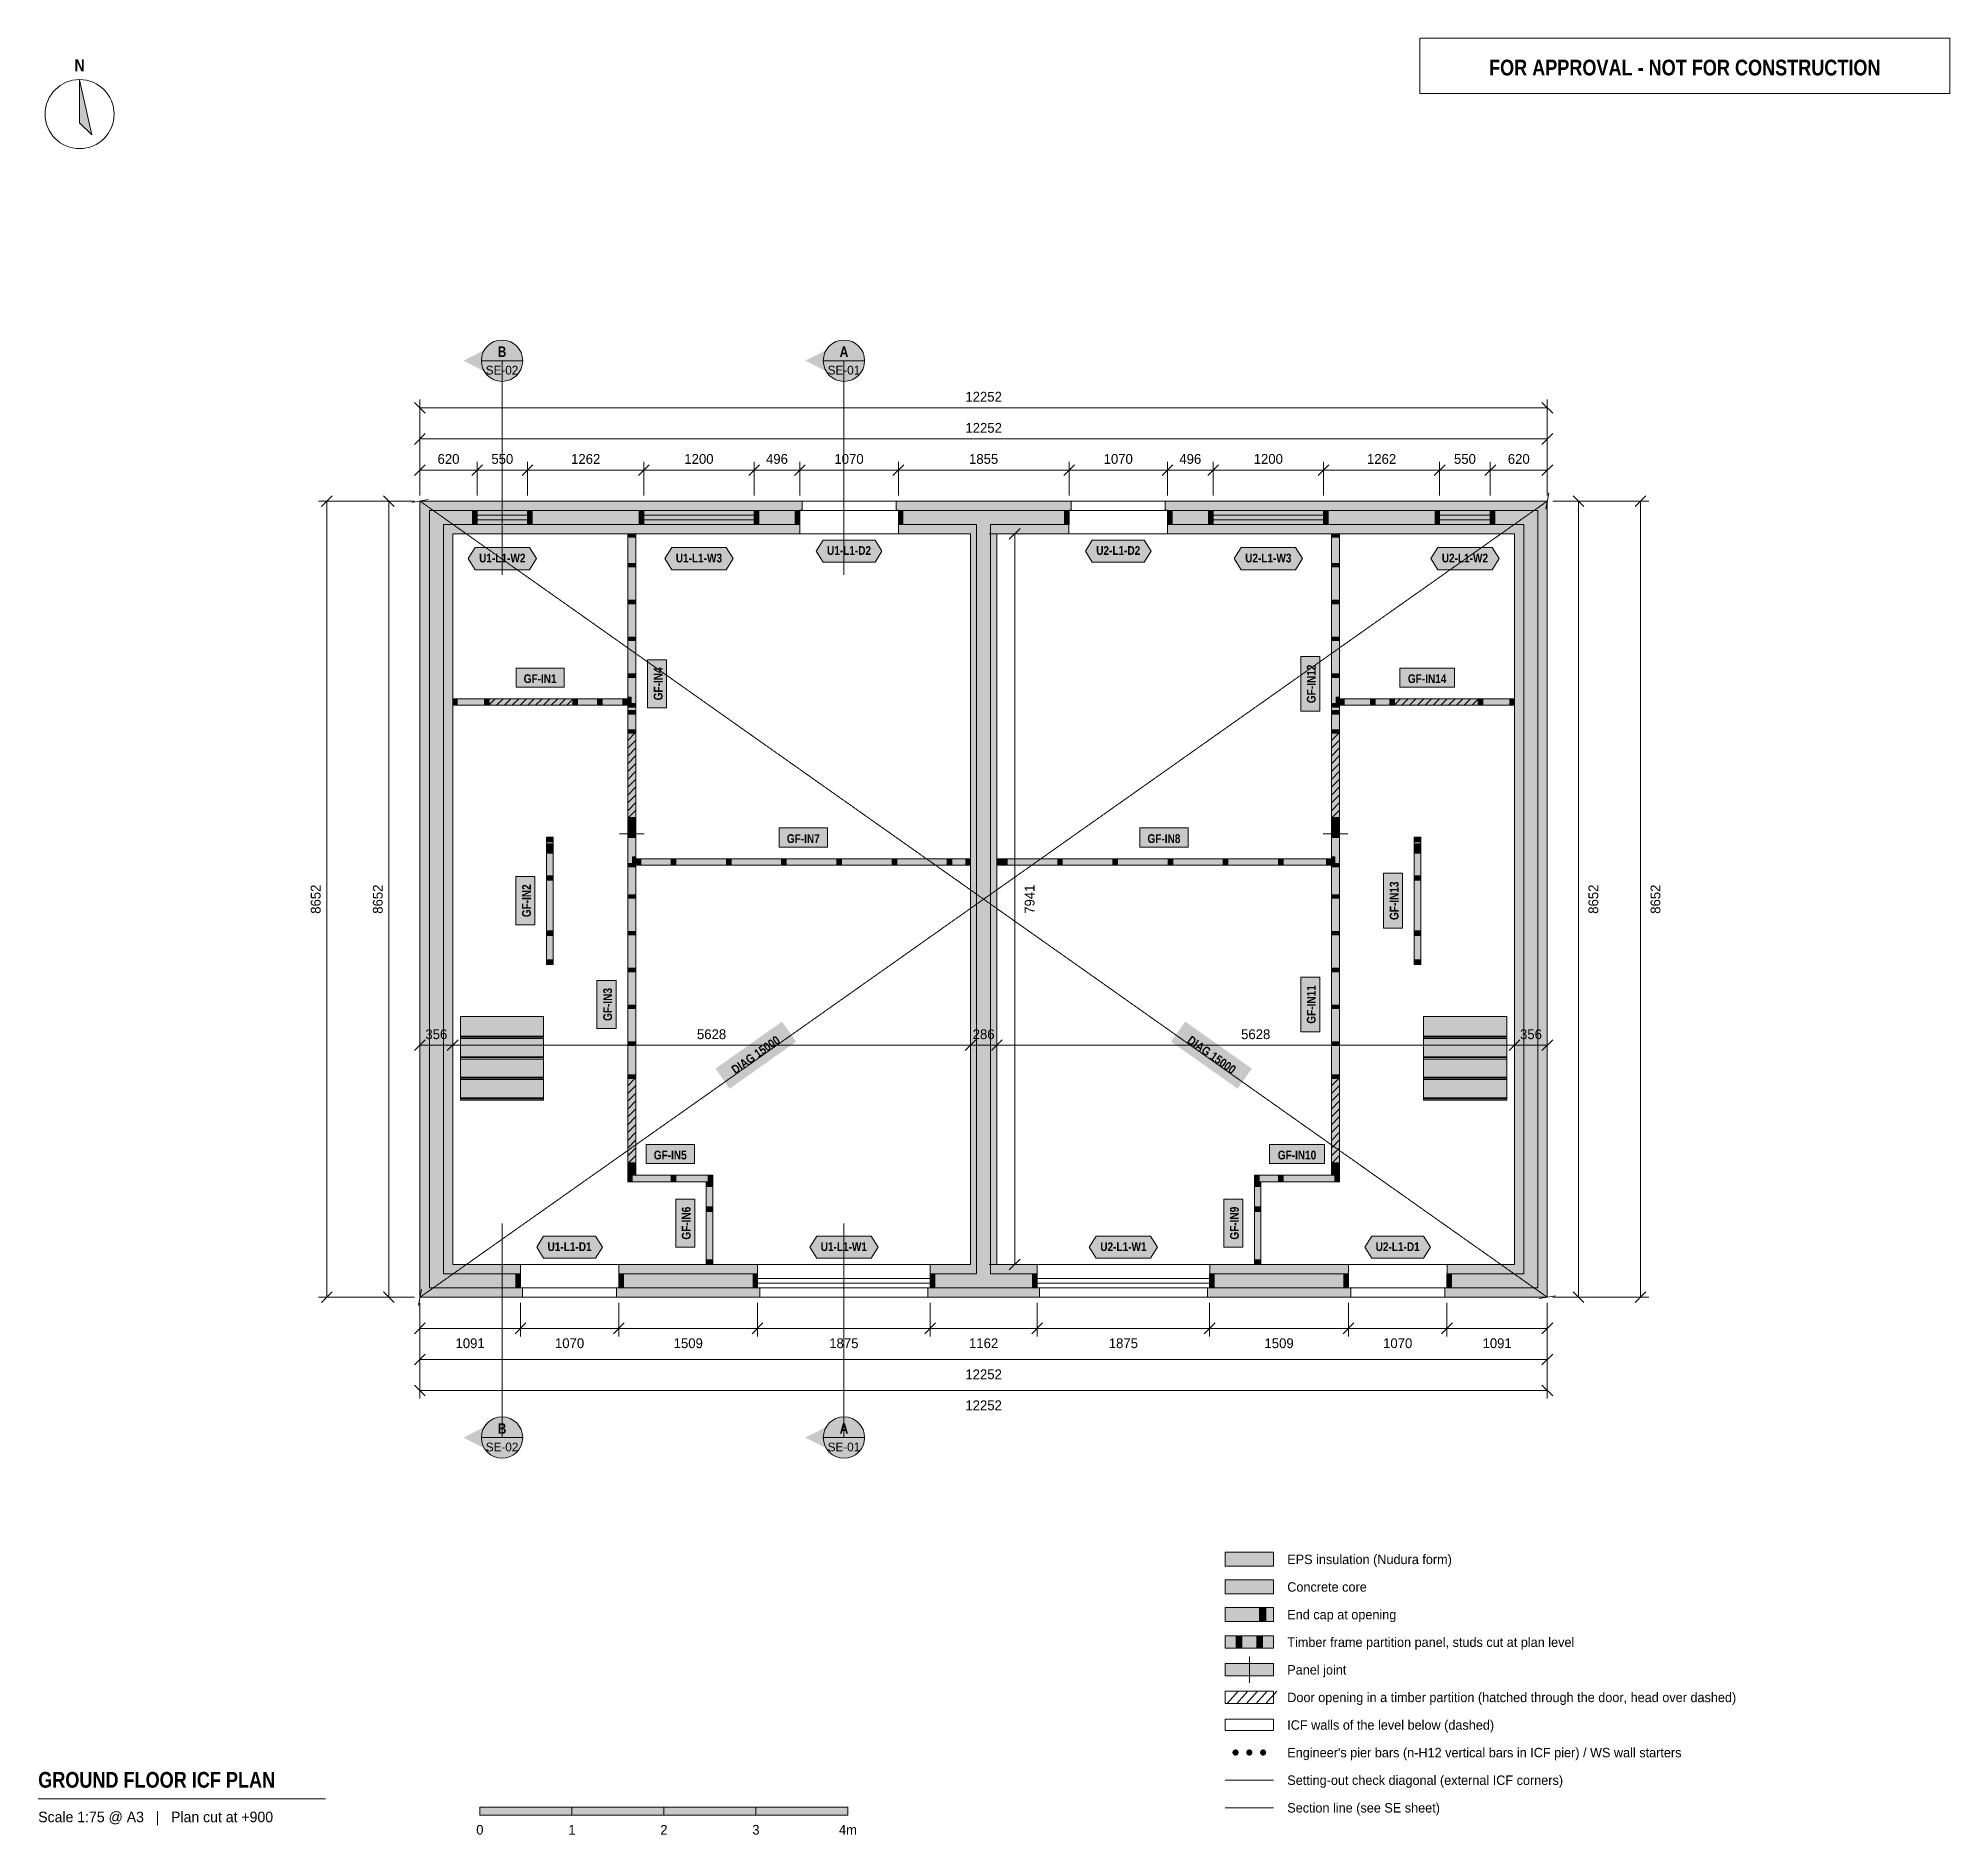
# Model space of a CAD drawing. Header units: millimetres. Extents: x -4149 to 16626, y -5841 to 13682.
import ezdxf
from ezdxf.enums import TextEntityAlignment as Align

# ---------------------------------------------------------------- set-up
doc = ezdxf.new("R2010")
doc.units = ezdxf.units.MM
doc.linetypes.add('DASHED', pattern=[1.524, 1.27, -0.254])
for name, color, linetype in [('FILL-C_9E1A1A', 7, 'Continuous'), ('FILL-C_B2B2B5', 7, 'Continuous'), ('FILL-EPS', 7, 'Continuous'), ('FILL-INK', 7, 'Continuous'), ('FILL-RED', 7, 'Continuous'), ('FILL-TEAL_DK', 7, 'Continuous'), ('FILL-TIMBER', 7, 'Continuous'), ('FILL-WHITE', 7, 'Continuous'), ('LINE-C_85297A', 7, 'Continuous'), ('LINE-C_85297A-DASH', 7, 'DASHED'), ('LINE-INK', 7, 'Continuous'), ('LINE-INK-DASH', 7, 'DASHED'), ('LINE-RED', 7, 'Continuous'), ('LINE-RED-DASH', 7, 'DASHED'), ('LINE-STEEL_GREY', 7, 'Continuous'), ('LINE-STEEL_GREY-DASH', 7, 'DASHED'), ('LINE-TEAL_DK', 7, 'Continuous'), ('LINE-TIMBER_DK', 7, 'Continuous'), ('TEXT-C_85297A', 7, 'Continuous'), ('TEXT-INK', 7, 'Continuous'), ('TEXT-RED', 7, 'Continuous'), ('TEXT-STEEL_GREY', 7, 'Continuous'), ('TEXT-TEAL_DK', 7, 'Continuous')]:
    doc.layers.add(name, color=color, linetype=linetype)
doc.styles.add('OpenSansCondensed-Bold', font='OpenSansCondensed-Bold.ttf')

msp = doc.modelspace()

# ---------------------------------------------------------------- texts
at = {"layer": 'TEXT-C_85297A', "style": 'OpenSansCondensed-Bold'}
for rotation, p in [(35.2293, (3676, 2596)), (-35.2293, (8577, 2596))]:
    msp.add_text('DIAG 15000', height=95.2, rotation=rotation, dxfattribs=at).set_placement(p, align=Align.CENTER)
at = {"layer": 'TEXT-INK', "style": 'OpenSansCondensed-Bold'}
for s, height, p in [('N', 133, (-3699, 13322)), ('GF-IN1', 95.2, (1306, 6675)), ('GF-IN14', 95.2, (10946, 6675)), ('GF-IN7', 95.2, (4166, 4937)), ('GF-IN8', 95.2, (8086, 4937)), ('GF-IN5', 95.2, (2720, 1498)), ('GF-IN10', 95.2, (9532, 1498))]:
    msp.add_text(s, height=height, dxfattribs=at).set_placement(p, align=Align.CENTER)
at = {"layer": 'TEXT-INK'}
for s, height, p in [('12252', 106.7, (6126, 9733)), ('12252', 106.7, (6126, 9395)), ('620', 106.7, (310, 9057)), ('550', 106.7, (895, 9057)), ('1262', 106.7, (1801, 9057)), ('1200', 106.7, (3032, 9057)), ('496', 106.7, (3880, 9057)), ('1070', 106.7, (4663, 9057)), ('1855', 106.7, (6126, 9057)), ('1070', 106.7, (7589, 9057)), ('496', 106.7, (8372, 9057)), ('1200', 106.7, (9220, 9057)), ('1262', 106.7, (10451, 9057)), ('550', 106.7, (11357, 9057)), ('620', 106.7, (11942, 9057)), ('356', 106.7, (178, 2805)), ('5628', 106.7, (3169, 2805)), ('286', 106.7, (6126, 2805)), ('5628', 106.7, (9083, 2805)), ('356', 106.7, (12075, 2805)), ('1091', 106.7, (545, -553)), ('1070', 106.7, (1626, -553)), ('1509', 106.7, (2916, -553)), ('1875', 106.7, (4607, -553)), ('1162', 106.7, (6126, -553)), ('1875', 106.7, (7645, -553)), ('1509', 106.7, (9337, -553)), ('1070', 106.7, (10626, -553)), ('1091', 106.7, (11707, -553)), ('12252', 106.7, (6126, -891)), ('12252', 106.7, (6126, -1228)), ('0', 105, (651, -5840)), ('1', 105, (1651, -5840)), ('2', 105, (2651, -5840)), ('3', 105, (3651, -5840)), ('4m', 104.8, (4651, -5840))]:
    msp.add_text(s, height=height, dxfattribs=at).set_placement(p, align=Align.CENTER)
at = {"layer": 'TEXT-INK', "style": 'OpenSansCondensed-Bold'}
for s, p in [('GF-IN12', (9734, 6666)), ('GF-IN4', (2636, 6666)), ('GF-IN2', (1205, 4309)), ('GF-IN13', (10635, 4309)), ('GF-IN3', (2087, 3182)), ('GF-IN11', (9734, 3182)), ('GF-IN6', (2941, 805)), ('GF-IN9', (8899, 805))]:
    msp.add_text(s, height=95.2, rotation=90, dxfattribs=at).set_placement(p, align=Align.CENTER)
at = {"layer": 'TEXT-INK'}
for s, p in [('8652', (-1080, 4326)), ('8652', (-405, 4326)), ('7941', (6679, 4326)), ('8652', (12806, 4326)), ('8652', (13481, 4326))]:
    msp.add_text(s, height=106.7, rotation=90, dxfattribs=at).set_placement(p, align=Align.CENTER)
for s, p in [('EPS insulation (Nudura form)', (9426, -2900)), ('Concrete core', (9426, -3200)), ('End cap at opening', (9426, -3500)), ('Timber frame partition panel, studs cut at plan level', (9426, -3800)), ('Panel joint', (9426, -4100)), ('Door opening in a timber partition (hatched through the door, head over dashed)', (9426, -4400)), ('ICF walls of the level below (dashed)', (9426, -4700)), ("Engineer's pier bars (n-H12 vertical bars in ICF pier) / WS wall starters", (9426, -5000)), ('Setting-out check diagonal (external ICF corners)', (9426, -5300)), ('Section line (see SE sheet)', (9426, -5600))]:
    msp.add_text(s, height=102.87, dxfattribs=at).set_placement(p)
at = {"layer": 'TEXT-INK', "style": 'OpenSansCondensed-Bold'}
msp.add_text('GROUND FLOOR ICF PLAN', height=171.45, dxfattribs=at).set_placement((-4149, -5330))
at = {"layer": 'TEXT-RED', "style": 'OpenSansCondensed-Bold'}
for s, height, p in [('FOR APPROVAL - NOT FOR CONSTRUCTION', 171.45, (13746, 13278)), ('B', 114, (892, 10219)), ('A', 114, (4608, 10219)), ('B', 114, (892, -1484)), ('A', 114, (4608, -1484))]:
    msp.add_text(s, height=height, dxfattribs=at).set_placement(p, align=Align.CENTER)
at = {"layer": 'TEXT-RED'}
for s, p in [('SE-02', (892, 10028)), ('SE-01', (4608, 10028)), ('SE-02', (892, -1675)), ('SE-01', (4608, -1675))]:
    msp.add_text(s, height=95.2, dxfattribs=at).set_placement(p, align=Align.CENTER)
at = {"layer": 'TEXT-STEEL_GREY'}
msp.add_text('Scale 1:75 @ A3   |   Plan cut at +900', height=114.3, dxfattribs=at).set_placement((-4149, -5705))
at = {"layer": 'TEXT-TEAL_DK', "style": 'OpenSansCondensed-Bold'}
for s, p in [('U1-L1-D2', (4663, 8068)), ('U2-L1-D2', (7589, 8068)), ('U1-L1-W2', (895, 7986)), ('U1-L1-W3', (3032, 7986)), ('U2-L1-W3', (9220, 7986)), ('U2-L1-W2', (11357, 7986)), ('U1-L1-D1', (1626, 502)), ('U1-L1-W1', (4607, 502)), ('U2-L1-W1', (7645, 502)), ('U2-L1-D1', (10626, 502))]:
    msp.add_text(s, height=95.2, dxfattribs=at).set_placement(p, align=Align.CENTER)

# ---------------------------------------------------------------- hatches: boundary and pattern name
at = {"layer": 'FILL-C_9E1A1A', "true_color": 0x9e1a1a}
h = msp.add_hatch(color=24, dxfattribs=at)
h.dxf.hatch_style = 1
h.paths.add_polyline_path([(8897, -4948), (8896, -4939), (8893, -4931), (8888, -4924), (8881, -4918), (8872, -4915), (8864, -4914), (8855, -4915), (8847, -4918), (8840, -4924), (8834, -4931), (8831, -4939), (8830, -4948), (8831, -4956), (8834, -4964), (8840, -4971), (8847, -4977), (8855, -4980), (8864, -4981), (8872, -4980), (8881, -4977), (8888, -4971), (8893, -4964), (8896, -4956)])
h = msp.add_hatch(color=24, dxfattribs=at)
h.dxf.hatch_style = 1
h.paths.add_polyline_path([(9047, -4948), (9046, -4939), (9043, -4931), (9038, -4924), (9031, -4918), (9022, -4915), (9014, -4914), (9005, -4915), (8997, -4918), (8990, -4924), (8984, -4931), (8981, -4939), (8980, -4948), (8981, -4956), (8984, -4964), (8990, -4971), (8997, -4977), (9005, -4980), (9014, -4981), (9022, -4980), (9031, -4977), (9038, -4971), (9043, -4964), (9046, -4956)])
h = msp.add_hatch(color=24, dxfattribs=at)
h.dxf.hatch_style = 1
h.paths.add_polyline_path([(9197, -4948), (9196, -4939), (9193, -4931), (9188, -4924), (9181, -4918), (9172, -4915), (9164, -4914), (9155, -4915), (9147, -4918), (9140, -4924), (9134, -4931), (9131, -4939), (9130, -4948), (9131, -4956), (9134, -4964), (9140, -4971), (9147, -4977), (9155, -4980), (9164, -4981), (9172, -4980), (9181, -4977), (9188, -4971), (9193, -4964), (9196, -4956)])
at = {"layer": 'FILL-C_B2B2B5', "true_color": 0xb2b2b5}
h = msp.add_hatch(color=253, dxfattribs=at)
h.dxf.hatch_style = 1
h.paths.add_polyline_path([(4128, 8398), (254, 8398), (254, 254), (1091, 254), (1091, 102), (102, 102), (102, 8551), (4128, 8551)])
h = msp.add_hatch(color=253, dxfattribs=at)
h.dxf.hatch_style = 1
h.paths.add_polyline_path([(5199, 8551), (7053, 8551), (7053, 8398), (6202, 8398), (6202, 254), (6707, 254), (6707, 102), (5546, 102), (5546, 254), (6050, 254), (6050, 8398), (5199, 8398)])
h = msp.add_hatch(color=253, dxfattribs=at)
h.dxf.hatch_style = 1
h.paths.add_polyline_path([(8124, 8551), (12151, 8551), (12151, 102), (11162, 102), (11162, 254), (11998, 254), (11998, 8398), (8124, 8398)])
h = msp.add_hatch(color=253, dxfattribs=at)
h.dxf.hatch_style = 1
h.paths.add_polyline_path([(2162, 254), (3670, 254), (3670, 102), (2162, 102)])
h = msp.add_hatch(color=253, dxfattribs=at)
h.dxf.hatch_style = 1
h.paths.add_polyline_path([(8583, 254), (10091, 254), (10091, 102), (8583, 102)])
h = msp.add_hatch(color=253, dxfattribs=at)
h.dxf.hatch_style = 1
h.paths.add_polyline_path([(8751, -3222), (9276, -3222), (9276, -3072), (8751, -3072)])
at = {"layer": 'FILL-EPS', "true_color": 0xccffff}
h = msp.add_hatch(color=7, dxfattribs=at)
h.dxf.hatch_style = 1
h.paths.add_polyline_path([(0, 8652), (4153, 8652), (4153, 8552), (4128, 8552), (4128, 8551), (102, 8551), (102, 102), (1091, 102), (1091, 101), (1116, 101), (1116, 0), (0, 0)])
h = msp.add_hatch(color=7, dxfattribs=at)
h.dxf.hatch_style = 1
h.paths.add_polyline_path([(5199, 8552), (5174, 8552), (5174, 8652), (7078, 8652), (7078, 8552), (7053, 8552), (7053, 8551), (5199, 8551)])
h = msp.add_hatch(color=7, dxfattribs=at)
h.dxf.hatch_style = 1
h.paths.add_polyline_path([(8124, 8552), (8099, 8552), (8099, 8652), (12252, 8652), (12252, 0), (11137, 0), (11137, 101), (11162, 101), (11162, 102), (12151, 102), (12151, 8551), (8124, 8551)])
h = msp.add_hatch(color=7, dxfattribs=at)
h.dxf.hatch_style = 1
h.paths.add_polyline_path([(4128, 8297), (356, 8297), (356, 356), (1091, 356), (1091, 254), (254, 254), (254, 8398), (4128, 8398)])
h = msp.add_hatch(color=7, dxfattribs=at)
h.dxf.hatch_style = 1
h.paths.add_polyline_path([(5199, 8297), (5199, 8398), (6050, 8398), (6050, 254), (5546, 254), (5546, 356), (5983, 356), (5983, 8297)])
h = msp.add_hatch(color=7, dxfattribs=at)
h.dxf.hatch_style = 1
h.paths.add_polyline_path([(7053, 8297), (6269, 8297), (6269, 356), (6707, 356), (6707, 254), (6202, 254), (6202, 8398), (7053, 8398)])
h = msp.add_hatch(color=7, dxfattribs=at)
h.dxf.hatch_style = 1
h.paths.add_polyline_path([(11897, 8297), (8124, 8297), (8124, 8398), (11998, 8398), (11998, 254), (11162, 254), (11162, 356), (11897, 356)])
h = msp.add_hatch(color=7, dxfattribs=at)
h.dxf.hatch_style = 1
h.paths.add_polyline_path([(2162, 356), (3670, 356), (3670, 254), (2162, 254)])
h = msp.add_hatch(color=7, dxfattribs=at)
h.dxf.hatch_style = 1
h.paths.add_polyline_path([(8583, 356), (10091, 356), (10091, 254), (8583, 254)])
h = msp.add_hatch(color=7, dxfattribs=at)
h.dxf.hatch_style = 1
h.paths.add_polyline_path([(3695, 101), (3695, 0), (2136, 0), (2136, 101), (2162, 101), (2162, 102), (3670, 102), (3670, 101)])
h = msp.add_hatch(color=7, dxfattribs=at)
h.dxf.hatch_style = 1
h.paths.add_polyline_path([(6707, 101), (6732, 101), (6732, 0), (5520, 0), (5520, 101), (5546, 101), (5546, 102), (6707, 102)])
h = msp.add_hatch(color=7, dxfattribs=at)
h.dxf.hatch_style = 1
h.paths.add_polyline_path([(8583, 101), (8583, 102), (10091, 102), (10091, 101), (10116, 101), (10116, 0), (8558, 0), (8558, 101)])
h = msp.add_hatch(color=7, dxfattribs=at)
h.dxf.hatch_style = 1
h.paths.add_polyline_path([(8751, -2922), (9276, -2922), (9276, -2772), (8751, -2772)])
h = msp.add_hatch(color=7, dxfattribs=at)
h.dxf.hatch_style = 1
h.paths.add_polyline_path([(8751, -3522), (9276, -3522), (9276, -3372), (8751, -3372)])
at = {"layer": 'FILL-INK', "true_color": 0x14141a}
h = msp.add_hatch(color=250, dxfattribs=at)
h.dxf.hatch_style = 1
h.paths.add_polyline_path([(-3699, 13232), (-3568, 12632), (-3699, 12764)])
h = msp.add_hatch(color=250, dxfattribs=at)
h.dxf.hatch_style = 1
h.paths.add_polyline_path([(651, -5630), (1651, -5630), (1651, -5540), (651, -5540)])
h = msp.add_hatch(color=250, dxfattribs=at)
h.dxf.hatch_style = 1
h.paths.add_polyline_path([(2651, -5630), (3651, -5630), (3651, -5540), (2651, -5540)])
at = {"layer": 'FILL-RED', "true_color": 0xb81a1f}
h = msp.add_hatch(color=242, dxfattribs=at)
h.dxf.hatch_style = 1
h.paths.add_polyline_path([(472, 10178), (892, 9964), (892, 10391)])
h = msp.add_hatch(color=242, dxfattribs=at)
h.dxf.hatch_style = 1
h.paths.add_polyline_path([(4188, 10178), (4608, 9964), (4608, 10391)])
h = msp.add_hatch(color=242, dxfattribs=at)
h.dxf.hatch_style = 1
h.paths.add_polyline_path([(472, -1525), (892, -1739), (892, -1311)])
h = msp.add_hatch(color=242, dxfattribs=at)
h.dxf.hatch_style = 1
h.paths.add_polyline_path([(4188, -1525), (4608, -1739), (4608, -1311)])
at = {"layer": 'FILL-TEAL_DK', "true_color": 0x006b5c}
h = msp.add_hatch(color=126, dxfattribs=at)
h.dxf.hatch_style = 1
h.paths.add_polyline_path([(570, 8551), (620, 8551), (620, 8398), (570, 8398)])
h = msp.add_hatch(color=126, dxfattribs=at)
h.dxf.hatch_style = 1
h.paths.add_polyline_path([(1170, 8551), (1220, 8551), (1220, 8398), (1170, 8398)])
h = msp.add_hatch(color=126, dxfattribs=at)
h.dxf.hatch_style = 1
h.paths.add_polyline_path([(2382, 8551), (2432, 8551), (2432, 8398), (2382, 8398)])
h = msp.add_hatch(color=126, dxfattribs=at)
h.dxf.hatch_style = 1
h.paths.add_polyline_path([(3632, 8551), (3682, 8551), (3682, 8398), (3632, 8398)])
h = msp.add_hatch(color=126, dxfattribs=at)
h.dxf.hatch_style = 1
h.paths.add_polyline_path([(4079, 8551), (4128, 8551), (4128, 8398), (4079, 8398)])
h = msp.add_hatch(color=126, dxfattribs=at)
h.dxf.hatch_style = 1
h.paths.add_polyline_path([(5199, 8398), (5199, 8551), (5248, 8551), (5248, 8398), (5199, 8398)])
h = msp.add_hatch(color=126, dxfattribs=at)
h.dxf.hatch_style = 1
h.paths.add_polyline_path([(7004, 8398), (7004, 8551), (7054, 8551), (7054, 8398), (7004, 8398)])
h = msp.add_hatch(color=126, dxfattribs=at)
h.dxf.hatch_style = 1
h.paths.add_polyline_path([(8124, 8398), (8124, 8551), (8174, 8551), (8174, 8398), (8124, 8398)])
h = msp.add_hatch(color=126, dxfattribs=at)
h.dxf.hatch_style = 1
h.paths.add_polyline_path([(8570, 8551), (8620, 8551), (8620, 8398), (8570, 8398)])
h = msp.add_hatch(color=126, dxfattribs=at)
h.dxf.hatch_style = 1
h.paths.add_polyline_path([(9820, 8551), (9870, 8551), (9870, 8398), (9820, 8398)])
h = msp.add_hatch(color=126, dxfattribs=at)
h.dxf.hatch_style = 1
h.paths.add_polyline_path([(11032, 8551), (11082, 8551), (11082, 8398), (11032, 8398)])
h = msp.add_hatch(color=126, dxfattribs=at)
h.dxf.hatch_style = 1
h.paths.add_polyline_path([(11632, 8551), (11682, 8551), (11682, 8398), (11632, 8398)])
h = msp.add_hatch(color=126, dxfattribs=at)
h.dxf.hatch_style = 1
h.paths.add_polyline_path([(1041, 102), (1041, 254), (1091, 254), (1091, 102), (1041, 102)])
h = msp.add_hatch(color=126, dxfattribs=at)
h.dxf.hatch_style = 1
h.paths.add_polyline_path([(2161, 254), (2211, 254), (2211, 102), (2161, 102)])
h = msp.add_hatch(color=126, dxfattribs=at)
h.dxf.hatch_style = 1
h.paths.add_polyline_path([(3620, 254), (3670, 254), (3670, 102), (3620, 102)])
h = msp.add_hatch(color=126, dxfattribs=at)
h.dxf.hatch_style = 1
h.paths.add_polyline_path([(5545, 254), (5595, 254), (5595, 102), (5545, 102)])
h = msp.add_hatch(color=126, dxfattribs=at)
h.dxf.hatch_style = 1
h.paths.add_polyline_path([(6657, 254), (6707, 254), (6707, 102), (6657, 102)])
h = msp.add_hatch(color=126, dxfattribs=at)
h.dxf.hatch_style = 1
h.paths.add_polyline_path([(8582, 254), (8632, 254), (8632, 102), (8582, 102)])
h = msp.add_hatch(color=126, dxfattribs=at)
h.dxf.hatch_style = 1
h.paths.add_polyline_path([(10041, 254), (10091, 254), (10091, 102), (10041, 102)])
h = msp.add_hatch(color=126, dxfattribs=at)
h.dxf.hatch_style = 1
h.paths.add_polyline_path([(11161, 254), (11211, 254), (11211, 102), (11161, 102)])
h = msp.add_hatch(color=126, dxfattribs=at)
h.dxf.hatch_style = 1
h.paths.add_polyline_path([(9126, -3522), (9194, -3522), (9194, -3372), (9126, -3372)])
at = {"layer": 'FILL-TIMBER', "true_color": 0xeddbb8}
h = msp.add_hatch(color=254, dxfattribs=at)
h.dxf.hatch_style = 1
h.paths.add_polyline_path([(2347, 8296), (2347, 8273), (2347, 8259), (2312, 8259), (2258, 8259), (2258, 8282), (2258, 8296), (2293, 8296)])
h = msp.add_hatch(color=254, dxfattribs=at)
h.dxf.hatch_style = 1
h.paths.add_polyline_path([(9994, 8296), (9994, 8273), (9994, 8259), (9960, 8259), (9905, 8259), (9905, 8282), (9905, 8296), (9940, 8296)])
h = msp.add_hatch(color=254, dxfattribs=at)
h.dxf.hatch_style = 1
h.paths.add_polyline_path([(2347, 7975), (2347, 7951), (2347, 7937), (2312, 7937), (2258, 7937), (2258, 7960), (2258, 7975), (2293, 7975)])
h = msp.add_hatch(color=254, dxfattribs=at)
h.dxf.hatch_style = 1
h.paths.add_polyline_path([(9994, 7975), (9994, 7951), (9994, 7937), (9960, 7937), (9905, 7937), (9905, 7960), (9905, 7975), (9940, 7975)])
h = msp.add_hatch(color=254, dxfattribs=at)
h.dxf.hatch_style = 1
h.paths.add_polyline_path([(2347, 7575), (2347, 7551), (2347, 7537), (2312, 7537), (2258, 7537), (2258, 7560), (2258, 7575), (2293, 7575)])
h = msp.add_hatch(color=254, dxfattribs=at)
h.dxf.hatch_style = 1
h.paths.add_polyline_path([(9994, 7575), (9994, 7551), (9994, 7537), (9960, 7537), (9905, 7537), (9905, 7560), (9905, 7575), (9940, 7575)])
h = msp.add_hatch(color=254, dxfattribs=at)
h.dxf.hatch_style = 1
h.paths.add_polyline_path([(2347, 7175), (2347, 7151), (2347, 7137), (2312, 7137), (2258, 7137), (2258, 7160), (2258, 7175), (2293, 7175)])
h = msp.add_hatch(color=254, dxfattribs=at)
h.dxf.hatch_style = 1
h.paths.add_polyline_path([(9994, 7175), (9994, 7151), (9994, 7137), (9960, 7137), (9905, 7137), (9905, 7160), (9905, 7175), (9940, 7175)])
h = msp.add_hatch(color=254, dxfattribs=at)
h.dxf.hatch_style = 1
h.paths.add_polyline_path([(2347, 6775), (2347, 6751), (2347, 6737), (2312, 6737), (2258, 6737), (2258, 6760), (2258, 6775), (2293, 6775)])
h = msp.add_hatch(color=254, dxfattribs=at)
h.dxf.hatch_style = 1
h.paths.add_polyline_path([(9994, 6775), (9994, 6751), (9994, 6737), (9960, 6737), (9905, 6737), (9905, 6760), (9905, 6775), (9940, 6775)])
h = msp.add_hatch(color=254, dxfattribs=at)
h.dxf.hatch_style = 1
h.paths.add_polyline_path([(406, 6434), (375, 6434), (356, 6434), (356, 6460), (356, 6504), (387, 6504), (406, 6504), (406, 6477)])
h = msp.add_hatch(color=254, dxfattribs=at)
h.dxf.hatch_style = 1
h.paths.add_polyline_path([(752, 6434), (722, 6434), (702, 6434), (702, 6460), (702, 6504), (733, 6504), (752, 6504), (752, 6477)])
h = msp.add_hatch(color=254, dxfattribs=at)
h.dxf.hatch_style = 1
h.paths.add_polyline_path([(1712, 6434), (1682, 6434), (1662, 6434), (1662, 6460), (1662, 6504), (1693, 6504), (1712, 6504), (1712, 6477)])
h = msp.add_hatch(color=254, dxfattribs=at)
h.dxf.hatch_style = 1
h.paths.add_polyline_path([(1981, 6434), (1950, 6434), (1931, 6434), (1931, 6460), (1931, 6504), (1961, 6504), (1981, 6504), (1981, 6477)])
h = msp.add_hatch(color=254, dxfattribs=at)
h.dxf.hatch_style = 1
h.paths.add_polyline_path([(2256, 6434), (2225, 6434), (2206, 6434), (2206, 6460), (2206, 6504), (2237, 6504), (2256, 6504), (2256, 6477)])
h = msp.add_hatch(color=254, dxfattribs=at)
h.dxf.hatch_style = 1
h.paths.add_polyline_path([(2296, 6522), (2296, 6480), (2296, 6452), (2281, 6452), (2258, 6452), (2258, 6495), (2258, 6522), (2273, 6522)])
h = msp.add_hatch(color=254, dxfattribs=at)
h.dxf.hatch_style = 1
h.paths.add_polyline_path([(2347, 6452), (2347, 6429), (2347, 6414), (2312, 6414), (2258, 6414), (2258, 6438), (2258, 6452), (2293, 6452)])
h = msp.add_hatch(color=254, dxfattribs=at)
h.dxf.hatch_style = 1
h.paths.add_polyline_path([(9994, 6452), (9994, 6429), (9994, 6414), (9960, 6414), (9905, 6414), (9905, 6438), (9905, 6452), (9940, 6452)])
h = msp.add_hatch(color=254, dxfattribs=at)
h.dxf.hatch_style = 1
h.paths.add_polyline_path([(9994, 6522), (9994, 6480), (9994, 6452), (9980, 6452), (9956, 6452), (9956, 6495), (9956, 6522), (9971, 6522)])
h = msp.add_hatch(color=254, dxfattribs=at)
h.dxf.hatch_style = 1
h.paths.add_polyline_path([(10046, 6434), (10016, 6434), (9996, 6434), (9996, 6460), (9996, 6504), (10027, 6504), (10046, 6504), (10046, 6477)])
h = msp.add_hatch(color=254, dxfattribs=at)
h.dxf.hatch_style = 1
h.paths.add_polyline_path([(10381, 6434), (10350, 6434), (10331, 6434), (10331, 6460), (10331, 6504), (10361, 6504), (10381, 6504), (10381, 6477)])
h = msp.add_hatch(color=254, dxfattribs=at)
h.dxf.hatch_style = 1
h.paths.add_polyline_path([(10590, 6434), (10559, 6434), (10540, 6434), (10540, 6460), (10540, 6504), (10571, 6504), (10590, 6504), (10590, 6477)])
h = msp.add_hatch(color=254, dxfattribs=at)
h.dxf.hatch_style = 1
h.paths.add_polyline_path([(11550, 6434), (11519, 6434), (11500, 6434), (11500, 6460), (11500, 6504), (11531, 6504), (11550, 6504), (11550, 6477)])
h = msp.add_hatch(color=254, dxfattribs=at)
h.dxf.hatch_style = 1
h.paths.add_polyline_path([(11896, 6434), (11866, 6434), (11846, 6434), (11846, 6460), (11846, 6504), (11877, 6504), (11896, 6504), (11896, 6477)])
h = msp.add_hatch(color=254, dxfattribs=at)
h.dxf.hatch_style = 1
h.paths.add_polyline_path([(2347, 6375), (2347, 6351), (2347, 6337), (2312, 6337), (2258, 6337), (2258, 6360), (2258, 6375), (2293, 6375)])
h = msp.add_hatch(color=254, dxfattribs=at)
h.dxf.hatch_style = 1
h.paths.add_polyline_path([(9994, 6375), (9994, 6351), (9994, 6337), (9960, 6337), (9905, 6337), (9905, 6360), (9905, 6375), (9940, 6375)])
h = msp.add_hatch(color=254, dxfattribs=at)
h.dxf.hatch_style = 1
h.paths.add_polyline_path([(2347, 6168), (2347, 6145), (2347, 6130), (2312, 6130), (2258, 6130), (2258, 6154), (2258, 6168), (2293, 6168)])
h = msp.add_hatch(color=254, dxfattribs=at)
h.dxf.hatch_style = 1
h.paths.add_polyline_path([(9994, 6168), (9994, 6145), (9994, 6130), (9960, 6130), (9905, 6130), (9905, 6154), (9905, 6168), (9940, 6168)])
h = msp.add_hatch(color=254, dxfattribs=at)
h.dxf.hatch_style = 1
h.paths.add_polyline_path([(2347, 5212), (2347, 5189), (2347, 5174), (2312, 5174), (2258, 5174), (2258, 5198), (2258, 5212), (2293, 5212)])
h = msp.add_hatch(color=254, dxfattribs=at)
h.dxf.hatch_style = 1
h.paths.add_polyline_path([(9994, 5212), (9994, 5189), (9994, 5174), (9960, 5174), (9905, 5174), (9905, 5198), (9905, 5212), (9940, 5212)])
h = msp.add_hatch(color=254, dxfattribs=at)
h.dxf.hatch_style = 1
h.paths.add_polyline_path([(1446, 4969), (1446, 4950), (1419, 4950), (1376, 4950), (1376, 4981), (1376, 5000), (1403, 5000), (1446, 5000)])
h = msp.add_hatch(color=254, dxfattribs=at)
h.dxf.hatch_style = 1
h.paths.add_polyline_path([(2347, 5074), (2347, 5051), (2347, 5036), (2312, 5036), (2258, 5036), (2258, 5060), (2258, 5074), (2293, 5074)])
h = msp.add_hatch(color=254, dxfattribs=at)
h.dxf.hatch_style = 1
h.paths.add_polyline_path([(2347, 5034), (2347, 5011), (2347, 4996), (2312, 4996), (2258, 4996), (2258, 5020), (2258, 5034), (2293, 5034)])
h = msp.add_hatch(color=254, dxfattribs=at)
h.dxf.hatch_style = 1
h.paths.add_polyline_path([(9994, 5074), (9994, 5051), (9994, 5036), (9960, 5036), (9905, 5036), (9905, 5060), (9905, 5074), (9940, 5074)])
h = msp.add_hatch(color=254, dxfattribs=at)
h.dxf.hatch_style = 1
h.paths.add_polyline_path([(9994, 5034), (9994, 5011), (9994, 4996), (9960, 4996), (9905, 4996), (9905, 5020), (9905, 5034), (9940, 5034)])
h = msp.add_hatch(color=254, dxfattribs=at)
h.dxf.hatch_style = 1
h.paths.add_polyline_path([(10876, 4969), (10876, 4950), (10850, 4950), (10806, 4950), (10806, 4981), (10806, 5000), (10833, 5000), (10876, 5000)])
h = msp.add_hatch(color=254, dxfattribs=at)
h.dxf.hatch_style = 1
h.paths.add_polyline_path([(1446, 4895), (1446, 4876), (1419, 4876), (1376, 4876), (1376, 4907), (1376, 4926), (1403, 4926), (1446, 4926)])
h = msp.add_hatch(color=254, dxfattribs=at)
h.dxf.hatch_style = 1
h.paths.add_polyline_path([(1446, 4845), (1446, 4826), (1418, 4826), (1376, 4826), (1376, 4856), (1376, 4876), (1403, 4876), (1446, 4876)])
h = msp.add_hatch(color=254, dxfattribs=at)
h.dxf.hatch_style = 1
h.paths.add_polyline_path([(2347, 4785), (2347, 4742), (2347, 4715), (2332, 4715), (2309, 4715), (2309, 4758), (2309, 4785), (2324, 4785)])
h = msp.add_hatch(color=254, dxfattribs=at)
h.dxf.hatch_style = 1
h.paths.add_polyline_path([(9943, 4785), (9943, 4742), (9943, 4715), (9929, 4715), (9905, 4715), (9905, 4758), (9905, 4785), (9920, 4785)])
h = msp.add_hatch(color=254, dxfattribs=at)
h.dxf.hatch_style = 1
h.paths.add_polyline_path([(10876, 4895), (10876, 4876), (10850, 4876), (10806, 4876), (10806, 4907), (10806, 4926), (10833, 4926), (10876, 4926)])
h = msp.add_hatch(color=254, dxfattribs=at)
h.dxf.hatch_style = 1
h.paths.add_polyline_path([(10876, 4845), (10876, 4826), (10849, 4826), (10806, 4826), (10806, 4856), (10806, 4876), (10833, 4876), (10876, 4876)])
h = msp.add_hatch(color=254, dxfattribs=at)
h.dxf.hatch_style = 1
h.paths.add_polyline_path([(1446, 4553), (1446, 4531), (1415, 4531), (1376, 4531), (1376, 4558), (1376, 4581), (1407, 4581), (1446, 4581)])
h = msp.add_hatch(color=254, dxfattribs=at)
h.dxf.hatch_style = 1
h.paths.add_polyline_path([(2347, 4715), (2347, 4692), (2347, 4677), (2312, 4677), (2258, 4677), (2258, 4700), (2258, 4715), (2293, 4715)])
h = msp.add_hatch(color=254, dxfattribs=at)
h.dxf.hatch_style = 1
h.paths.add_polyline_path([(2399, 4696), (2368, 4696), (2349, 4696), (2349, 4723), (2349, 4766), (2380, 4766), (2399, 4766), (2399, 4739)])
h = msp.add_hatch(color=254, dxfattribs=at)
h.dxf.hatch_style = 1
h.paths.add_polyline_path([(2781, 4696), (2750, 4696), (2731, 4696), (2731, 4723), (2731, 4766), (2761, 4766), (2781, 4766), (2781, 4739)])
h = msp.add_hatch(color=254, dxfattribs=at)
h.dxf.hatch_style = 1
h.paths.add_polyline_path([(3381, 4696), (3350, 4696), (3331, 4696), (3331, 4723), (3331, 4766), (3361, 4766), (3381, 4766), (3381, 4739)])
h = msp.add_hatch(color=254, dxfattribs=at)
h.dxf.hatch_style = 1
h.paths.add_polyline_path([(3981, 4696), (3950, 4696), (3931, 4696), (3931, 4723), (3931, 4766), (3961, 4766), (3981, 4766), (3981, 4739)])
h = msp.add_hatch(color=254, dxfattribs=at)
h.dxf.hatch_style = 1
h.paths.add_polyline_path([(4581, 4696), (4550, 4696), (4531, 4696), (4531, 4723), (4531, 4766), (4561, 4766), (4581, 4766), (4581, 4739)])
h = msp.add_hatch(color=254, dxfattribs=at)
h.dxf.hatch_style = 1
h.paths.add_polyline_path([(5181, 4696), (5150, 4696), (5131, 4696), (5131, 4723), (5131, 4766), (5161, 4766), (5181, 4766), (5181, 4739)])
h = msp.add_hatch(color=254, dxfattribs=at)
h.dxf.hatch_style = 1
h.paths.add_polyline_path([(5781, 4696), (5750, 4696), (5731, 4696), (5731, 4723), (5731, 4766), (5761, 4766), (5781, 4766), (5781, 4739)])
h = msp.add_hatch(color=254, dxfattribs=at)
h.dxf.hatch_style = 1
h.paths.add_polyline_path([(5983, 4696), (5952, 4696), (5933, 4696), (5933, 4723), (5933, 4766), (5964, 4766), (5983, 4766), (5983, 4739)])
h = msp.add_hatch(color=254, dxfattribs=at)
h.dxf.hatch_style = 1
h.paths.add_polyline_path([(6319, 4696), (6288, 4696), (6269, 4696), (6269, 4723), (6269, 4766), (6300, 4766), (6319, 4766), (6319, 4739)])
h = msp.add_hatch(color=254, dxfattribs=at)
h.dxf.hatch_style = 1
h.paths.add_polyline_path([(6381, 4696), (6350, 4696), (6331, 4696), (6331, 4723), (6331, 4766), (6361, 4766), (6381, 4766), (6381, 4739)])
h = msp.add_hatch(color=254, dxfattribs=at)
h.dxf.hatch_style = 1
h.paths.add_polyline_path([(6981, 4696), (6950, 4696), (6931, 4696), (6931, 4723), (6931, 4766), (6961, 4766), (6981, 4766), (6981, 4739)])
h = msp.add_hatch(color=254, dxfattribs=at)
h.dxf.hatch_style = 1
h.paths.add_polyline_path([(7581, 4696), (7550, 4696), (7531, 4696), (7531, 4723), (7531, 4766), (7561, 4766), (7581, 4766), (7581, 4739)])
h = msp.add_hatch(color=254, dxfattribs=at)
h.dxf.hatch_style = 1
h.paths.add_polyline_path([(8181, 4696), (8150, 4696), (8131, 4696), (8131, 4723), (8131, 4766), (8161, 4766), (8181, 4766), (8181, 4739)])
h = msp.add_hatch(color=254, dxfattribs=at)
h.dxf.hatch_style = 1
h.paths.add_polyline_path([(8781, 4696), (8750, 4696), (8731, 4696), (8731, 4723), (8731, 4766), (8761, 4766), (8781, 4766), (8781, 4739)])
h = msp.add_hatch(color=254, dxfattribs=at)
h.dxf.hatch_style = 1
h.paths.add_polyline_path([(9381, 4696), (9350, 4696), (9331, 4696), (9331, 4723), (9331, 4766), (9361, 4766), (9381, 4766), (9381, 4739)])
h = msp.add_hatch(color=254, dxfattribs=at)
h.dxf.hatch_style = 1
h.paths.add_polyline_path([(9903, 4696), (9873, 4696), (9853, 4696), (9853, 4723), (9853, 4766), (9884, 4766), (9903, 4766), (9903, 4739)])
h = msp.add_hatch(color=254, dxfattribs=at)
h.dxf.hatch_style = 1
h.paths.add_polyline_path([(9994, 4715), (9994, 4692), (9994, 4677), (9960, 4677), (9905, 4677), (9905, 4700), (9905, 4715), (9940, 4715)])
h = msp.add_hatch(color=254, dxfattribs=at)
h.dxf.hatch_style = 1
h.paths.add_polyline_path([(10876, 4553), (10876, 4531), (10845, 4531), (10806, 4531), (10806, 4558), (10806, 4581), (10837, 4581), (10876, 4581)])
h = msp.add_hatch(color=254, dxfattribs=at)
h.dxf.hatch_style = 1
h.paths.add_polyline_path([(2347, 4375), (2347, 4351), (2347, 4337), (2312, 4337), (2258, 4337), (2258, 4360), (2258, 4375), (2293, 4375)])
h = msp.add_hatch(color=254, dxfattribs=at)
h.dxf.hatch_style = 1
h.paths.add_polyline_path([(9994, 4375), (9994, 4351), (9994, 4337), (9960, 4337), (9905, 4337), (9905, 4360), (9905, 4375), (9940, 4375)])
h = msp.add_hatch(color=254, dxfattribs=at)
h.dxf.hatch_style = 1
h.paths.add_polyline_path([(1446, 3961), (1446, 3931), (1402, 3931), (1376, 3931), (1376, 3949), (1376, 3981), (1419, 3981), (1446, 3981)])
h = msp.add_hatch(color=254, dxfattribs=at)
h.dxf.hatch_style = 1
h.paths.add_polyline_path([(2347, 3975), (2347, 3951), (2347, 3937), (2312, 3937), (2258, 3937), (2258, 3960), (2258, 3975), (2293, 3975)])
h = msp.add_hatch(color=254, dxfattribs=at)
h.dxf.hatch_style = 1
h.paths.add_polyline_path([(9994, 3975), (9994, 3951), (9994, 3937), (9960, 3937), (9905, 3937), (9905, 3960), (9905, 3975), (9940, 3975)])
h = msp.add_hatch(color=254, dxfattribs=at)
h.dxf.hatch_style = 1
h.paths.add_polyline_path([(10876, 3961), (10876, 3931), (10832, 3931), (10806, 3931), (10806, 3949), (10806, 3981), (10849, 3981), (10876, 3981)])
h = msp.add_hatch(color=254, dxfattribs=at)
h.dxf.hatch_style = 1
h.paths.add_polyline_path([(1446, 3656), (1446, 3618), (1391, 3618), (1376, 3618), (1376, 3629), (1376, 3668), (1429, 3668), (1446, 3668)])
h = msp.add_hatch(color=254, dxfattribs=at)
h.dxf.hatch_style = 1
h.paths.add_polyline_path([(2347, 3575), (2347, 3551), (2347, 3537), (2312, 3537), (2258, 3537), (2258, 3560), (2258, 3575), (2293, 3575)])
h = msp.add_hatch(color=254, dxfattribs=at)
h.dxf.hatch_style = 1
h.paths.add_polyline_path([(9994, 3575), (9994, 3551), (9994, 3537), (9960, 3537), (9905, 3537), (9905, 3560), (9905, 3575), (9940, 3575)])
h = msp.add_hatch(color=254, dxfattribs=at)
h.dxf.hatch_style = 1
h.paths.add_polyline_path([(10876, 3656), (10876, 3618), (10821, 3618), (10806, 3618), (10806, 3629), (10806, 3668), (10860, 3668), (10876, 3668)])
h = msp.add_hatch(color=254, dxfattribs=at)
h.dxf.hatch_style = 1
h.paths.add_polyline_path([(2347, 3175), (2347, 3151), (2347, 3137), (2312, 3137), (2258, 3137), (2258, 3160), (2258, 3175), (2293, 3175)])
h = msp.add_hatch(color=254, dxfattribs=at)
h.dxf.hatch_style = 1
h.paths.add_polyline_path([(9994, 3175), (9994, 3151), (9994, 3137), (9960, 3137), (9905, 3137), (9905, 3160), (9905, 3175), (9940, 3175)])
h = msp.add_hatch(color=254, dxfattribs=at)
h.dxf.hatch_style = 1
h.paths.add_polyline_path([(2347, 2775), (2347, 2751), (2347, 2737), (2312, 2737), (2258, 2737), (2258, 2760), (2258, 2775), (2293, 2775)])
h = msp.add_hatch(color=254, dxfattribs=at)
h.dxf.hatch_style = 1
h.paths.add_polyline_path([(9994, 2775), (9994, 2751), (9994, 2737), (9960, 2737), (9905, 2737), (9905, 2760), (9905, 2775), (9940, 2775)])
h = msp.add_hatch(color=254, dxfattribs=at)
h.dxf.hatch_style = 1
h.paths.add_polyline_path([(2347, 2416), (2347, 2393), (2347, 2378), (2312, 2378), (2258, 2378), (2258, 2402), (2258, 2416), (2293, 2416)])
h = msp.add_hatch(color=254, dxfattribs=at)
h.dxf.hatch_style = 1
h.paths.add_polyline_path([(9994, 2416), (9994, 2393), (9994, 2378), (9960, 2378), (9905, 2378), (9905, 2402), (9905, 2416), (9940, 2416)])
h = msp.add_hatch(color=254, dxfattribs=at)
h.dxf.hatch_style = 1
h.paths.add_polyline_path([(2347, 1460), (2347, 1437), (2347, 1422), (2312, 1422), (2258, 1422), (2258, 1446), (2258, 1460), (2293, 1460)])
h = msp.add_hatch(color=254, dxfattribs=at)
h.dxf.hatch_style = 1
h.paths.add_polyline_path([(9994, 1460), (9994, 1437), (9994, 1422), (9960, 1422), (9905, 1422), (9905, 1446), (9905, 1460), (9940, 1460)])
h = msp.add_hatch(color=254, dxfattribs=at)
h.dxf.hatch_style = 1
h.paths.add_polyline_path([(2347, 1366), (2347, 1343), (2347, 1328), (2312, 1328), (2258, 1328), (2258, 1352), (2258, 1366), (2293, 1366)])
h = msp.add_hatch(color=254, dxfattribs=at)
h.dxf.hatch_style = 1
h.paths.add_polyline_path([(2308, 1256), (2277, 1256), (2258, 1256), (2258, 1283), (2258, 1326), (2289, 1326), (2308, 1326), (2308, 1300)])
h = msp.add_hatch(color=254, dxfattribs=at)
h.dxf.hatch_style = 1
h.paths.add_polyline_path([(2781, 1256), (2750, 1256), (2731, 1256), (2731, 1283), (2731, 1326), (2761, 1326), (2781, 1326), (2781, 1300)])
h = msp.add_hatch(color=254, dxfattribs=at)
h.dxf.hatch_style = 1
h.paths.add_polyline_path([(3182, 1254), (3182, 1224), (3182, 1204), (3155, 1204), (3112, 1204), (3112, 1235), (3112, 1254), (3139, 1254)])
h = msp.add_hatch(color=254, dxfattribs=at)
h.dxf.hatch_style = 1
h.paths.add_polyline_path([(3182, 1256), (3151, 1256), (3132, 1256), (3132, 1283), (3132, 1326), (3163, 1326), (3182, 1326), (3182, 1300)])
h = msp.add_hatch(color=254, dxfattribs=at)
h.dxf.hatch_style = 1
h.paths.add_polyline_path([(9120, 1256), (9089, 1256), (9070, 1256), (9070, 1283), (9070, 1326), (9101, 1326), (9120, 1326), (9120, 1300)])
h = msp.add_hatch(color=254, dxfattribs=at)
h.dxf.hatch_style = 1
h.paths.add_polyline_path([(9140, 1254), (9140, 1224), (9140, 1204), (9113, 1204), (9070, 1204), (9070, 1235), (9070, 1254), (9097, 1254)])
h = msp.add_hatch(color=254, dxfattribs=at)
h.dxf.hatch_style = 1
h.paths.add_polyline_path([(9381, 1256), (9350, 1256), (9331, 1256), (9331, 1283), (9331, 1326), (9361, 1326), (9381, 1326), (9381, 1300)])
h = msp.add_hatch(color=254, dxfattribs=at)
h.dxf.hatch_style = 1
h.paths.add_polyline_path([(9994, 1366), (9994, 1343), (9994, 1328), (9960, 1328), (9905, 1328), (9905, 1352), (9905, 1366), (9940, 1366)])
h = msp.add_hatch(color=254, dxfattribs=at)
h.dxf.hatch_style = 1
h.paths.add_polyline_path([(9994, 1256), (9964, 1256), (9944, 1256), (9944, 1283), (9944, 1326), (9975, 1326), (9994, 1326), (9994, 1300)])
h = msp.add_hatch(color=254, dxfattribs=at)
h.dxf.hatch_style = 1
h.paths.add_polyline_path([(3182, 981), (3182, 950), (3182, 931), (3155, 931), (3112, 931), (3112, 961), (3112, 981), (3139, 981)])
h = msp.add_hatch(color=254, dxfattribs=at)
h.dxf.hatch_style = 1
h.paths.add_polyline_path([(9140, 981), (9140, 950), (9140, 931), (9113, 931), (9070, 931), (9070, 961), (9070, 981), (9097, 981)])
h = msp.add_hatch(color=254, dxfattribs=at)
h.dxf.hatch_style = 1
h.paths.add_polyline_path([(3182, 406), (3182, 375), (3182, 356), (3155, 356), (3112, 356), (3112, 387), (3112, 406), (3139, 406)])
h = msp.add_hatch(color=254, dxfattribs=at)
h.dxf.hatch_style = 1
h.paths.add_polyline_path([(9140, 406), (9140, 375), (9140, 356), (9113, 356), (9070, 356), (9070, 387), (9070, 406), (9097, 406)])
h = msp.add_hatch(color=254, dxfattribs=at)
h.dxf.hatch_style = 1
h.paths.add_polyline_path([(8871, -3815), (8931, -3815), (8931, -3680), (8871, -3680)])
h = msp.add_hatch(color=254, dxfattribs=at)
h.dxf.hatch_style = 1
h.paths.add_polyline_path([(9096, -3815), (9156, -3815), (9156, -3680), (9096, -3680)])
at = {"layer": 'FILL-WHITE', "true_color": 0xffffff}
h = msp.add_hatch(color=7, dxfattribs=at)
h.dxf.hatch_style = 1
h.paths.add_polyline_path([(1117, 10178), (1109, 10236), (1087, 10290), (1051, 10337), (1004, 10372), (950, 10395), (892, 10402), (834, 10395), (779, 10372), (733, 10337), (697, 10290), (675, 10236), (667, 10178), (675, 10119), (697, 10065), (733, 10018), (779, 9983), (834, 9960), (892, 9952), (950, 9960), (1004, 9983), (1051, 10018), (1087, 10065), (1109, 10119)])
h = msp.add_hatch(color=7, dxfattribs=at)
h.dxf.hatch_style = 1
h.paths.add_polyline_path([(4833, 10178), (4825, 10236), (4803, 10290), (4767, 10337), (4721, 10372), (4666, 10395), (4608, 10402), (4550, 10395), (4496, 10372), (4449, 10337), (4413, 10290), (4391, 10236), (4383, 10178), (4391, 10119), (4413, 10065), (4449, 10018), (4496, 9983), (4550, 9960), (4608, 9952), (4666, 9960), (4721, 9983), (4767, 10018), (4803, 10065), (4825, 10119)])
h = msp.add_hatch(color=7, dxfattribs=at)
h.dxf.hatch_style = 1
h.paths.add_polyline_path([(524, 8027), (599, 8147), (1191, 8147), (1266, 8027), (1191, 7907), (599, 7907)])
at = {"layer": 'FILL-WHITE', "true_color": 0xfaf5e8}
h = msp.add_hatch(color=7, dxfattribs=at)
h.dxf.hatch_style = 1
h.paths.add_polyline_path([(2258, 6360), (2258, 6375), (2258, 6414), (2258, 6438), (2258, 6452), (2258, 6495), (2258, 6522), (2258, 6737), (2258, 6760), (2258, 6775), (2258, 7137), (2258, 7160), (2258, 7175), (2258, 7537), (2258, 7560), (2258, 7575), (2258, 7937), (2258, 7960), (2258, 7975), (2258, 8259), (2258, 8282), (2258, 8296), (2293, 8296), (2347, 8296), (2347, 8273), (2347, 8259), (2347, 7975), (2347, 7951), (2347, 7937), (2347, 7575), (2347, 7551), (2347, 7537), (2347, 7175), (2347, 7151), (2347, 7137), (2347, 6775), (2347, 6751), (2347, 6737), (2347, 6452), (2347, 6429), (2347, 6414), (2347, 6375), (2347, 6351), (2347, 6337), (2347, 6168), (2347, 6145), (2347, 6130), (2312, 6130), (2258, 6130), (2258, 6154), (2258, 6168), (2258, 6337)])
at = {"layer": 'FILL-WHITE', "true_color": 0xffffff}
h = msp.add_hatch(color=7, dxfattribs=at)
h.dxf.hatch_style = 1
h.paths.add_polyline_path([(2662, 8027), (2737, 8147), (3328, 8147), (3403, 8027), (3328, 7907), (2737, 7907)])
h = msp.add_hatch(color=7, dxfattribs=at)
h.dxf.hatch_style = 1
h.paths.add_polyline_path([(4306, 8109), (4381, 8229), (4946, 8229), (5021, 8109), (4946, 7989), (4381, 7989)])
h = msp.add_hatch(color=7, dxfattribs=at)
h.dxf.hatch_style = 1
h.paths.add_polyline_path([(7232, 8109), (7307, 8229), (7871, 8229), (7946, 8109), (7871, 7989), (7307, 7989)])
h = msp.add_hatch(color=7, dxfattribs=at)
h.dxf.hatch_style = 1
h.paths.add_polyline_path([(8849, 8027), (8924, 8147), (9515, 8147), (9590, 8027), (9515, 7907), (8924, 7907)])
at = {"layer": 'FILL-WHITE', "true_color": 0xfaf5e8}
h = msp.add_hatch(color=7, dxfattribs=at)
h.dxf.hatch_style = 1
h.paths.add_polyline_path([(9905, 6375), (9905, 6414), (9905, 6438), (9905, 6452), (9905, 6737), (9905, 6760), (9905, 6775), (9905, 7137), (9905, 7160), (9905, 7175), (9905, 7537), (9905, 7560), (9905, 7575), (9905, 7937), (9905, 7960), (9905, 7975), (9905, 8259), (9905, 8282), (9905, 8296), (9940, 8296), (9994, 8296), (9994, 8273), (9994, 8259), (9994, 7975), (9994, 7951), (9994, 7937), (9994, 7575), (9994, 7551), (9994, 7537), (9994, 7175), (9994, 7151), (9994, 7137), (9994, 6775), (9994, 6751), (9994, 6737), (9994, 6522), (9994, 6480), (9994, 6452), (9994, 6429), (9994, 6414), (9994, 6375), (9994, 6351), (9994, 6337), (9994, 6168), (9994, 6145), (9994, 6130), (9960, 6130), (9905, 6130), (9905, 6154), (9905, 6168), (9905, 6337), (9905, 6360)])
at = {"layer": 'FILL-WHITE', "true_color": 0xffffff}
h = msp.add_hatch(color=7, dxfattribs=at)
h.dxf.hatch_style = 1
h.paths.add_polyline_path([(10987, 8027), (11062, 8147), (11653, 8147), (11728, 8027), (11653, 7907), (11062, 7907)])
h = msp.add_hatch(color=7, dxfattribs=at)
h.dxf.hatch_style = 1
h.paths.add_polyline_path([(2681, 6405), (2681, 6928), (2473, 6928), (2473, 6405)])
h = msp.add_hatch(color=7, dxfattribs=at)
h.dxf.hatch_style = 1
h.paths.add_polyline_path([(9779, 6368), (9779, 6965), (9572, 6965), (9572, 6368)])
h = msp.add_hatch(color=7, dxfattribs=at)
h.dxf.hatch_style = 1
h.paths.add_polyline_path([(1044, 6630), (1568, 6630), (1568, 6837), (1044, 6837)])
h = msp.add_hatch(color=7, dxfattribs=at)
h.dxf.hatch_style = 1
h.paths.add_polyline_path([(10648, 6630), (11245, 6630), (11245, 6837), (10648, 6837)])
at = {"layer": 'FILL-WHITE', "true_color": 0xfaf5e8}
h = msp.add_hatch(color=7, dxfattribs=at)
h.dxf.hatch_style = 1
h.paths.add_polyline_path([(356, 6434), (356, 6460), (356, 6504), (387, 6504), (406, 6504), (702, 6504), (733, 6504), (752, 6504), (752, 6477), (752, 6434), (722, 6434), (702, 6434), (406, 6434), (375, 6434)])
at = {"layer": 'FILL-WHITE', "true_color": 0xffffff}
h = msp.add_hatch(color=7, dxfattribs=at)
h.dxf.hatch_style = 1
h.paths.add_polyline_path([(752, 6434), (752, 6504), (1662, 6504), (1662, 6434)])
at = {"layer": 'FILL-WHITE', "true_color": 0xfaf5e8}
h = msp.add_hatch(color=7, dxfattribs=at)
h.dxf.hatch_style = 1
h.paths.add_polyline_path([(1662, 6460), (1662, 6504), (1693, 6504), (1712, 6504), (1931, 6504), (1961, 6504), (1981, 6504), (2206, 6504), (2237, 6504), (2256, 6504), (2256, 6477), (2256, 6434), (2225, 6434), (2206, 6434), (1981, 6434), (1950, 6434), (1931, 6434), (1712, 6434), (1682, 6434), (1662, 6434)])
h = msp.add_hatch(color=7, dxfattribs=at)
h.dxf.hatch_style = 1
h.paths.add_polyline_path([(9996, 6434), (9996, 6460), (9996, 6504), (10027, 6504), (10046, 6504), (10331, 6504), (10361, 6504), (10381, 6504), (10540, 6504), (10571, 6504), (10590, 6504), (10590, 6477), (10590, 6434), (10559, 6434), (10540, 6434), (10381, 6434), (10350, 6434), (10331, 6434), (10046, 6434), (10016, 6434)])
at = {"layer": 'FILL-WHITE', "true_color": 0xffffff}
h = msp.add_hatch(color=7, dxfattribs=at)
h.dxf.hatch_style = 1
h.paths.add_polyline_path([(10590, 6434), (10590, 6504), (11500, 6504), (11500, 6434)])
at = {"layer": 'FILL-WHITE', "true_color": 0xfaf5e8}
h = msp.add_hatch(color=7, dxfattribs=at)
h.dxf.hatch_style = 1
h.paths.add_polyline_path([(11500, 6460), (11500, 6504), (11531, 6504), (11550, 6504), (11846, 6504), (11877, 6504), (11896, 6504), (11896, 6477), (11896, 6434), (11866, 6434), (11846, 6434), (11550, 6434), (11519, 6434), (11500, 6434)])
at = {"layer": 'FILL-WHITE', "true_color": 0xffffff}
h = msp.add_hatch(color=7, dxfattribs=at)
h.dxf.hatch_style = 1
h.paths.add_polyline_path([(2258, 5212), (2258, 6130), (2347, 6130), (2347, 5212)])
h = msp.add_hatch(color=7, dxfattribs=at)
h.dxf.hatch_style = 1
h.paths.add_polyline_path([(9905, 5212), (9905, 6130), (9994, 6130), (9994, 5212)])
at = {"layer": 'FILL-WHITE', "true_color": 0xfaf5e8}
h = msp.add_hatch(color=7, dxfattribs=at)
h.dxf.hatch_style = 1
h.paths.add_polyline_path([(2312, 5036), (2258, 5036), (2258, 5060), (2258, 5074), (2258, 5174), (2258, 5198), (2258, 5212), (2293, 5212), (2347, 5212), (2347, 5189), (2347, 5174), (2347, 5074), (2347, 5051), (2347, 5036)])
h = msp.add_hatch(color=7, dxfattribs=at)
h.dxf.hatch_style = 1
h.paths.add_polyline_path([(9960, 5036), (9905, 5036), (9905, 5060), (9905, 5074), (9905, 5174), (9905, 5198), (9905, 5212), (9940, 5212), (9994, 5212), (9994, 5189), (9994, 5174), (9994, 5074), (9994, 5051), (9994, 5036)])
h = msp.add_hatch(color=7, dxfattribs=at)
h.dxf.hatch_style = 1
h.paths.add_polyline_path([(1446, 3618), (1391, 3618), (1376, 3618), (1376, 3629), (1376, 3668), (1376, 3931), (1376, 3949), (1376, 3981), (1376, 4531), (1376, 4558), (1376, 4581), (1376, 4826), (1376, 4856), (1376, 4876), (1376, 4907), (1376, 4926), (1376, 4950), (1376, 4981), (1376, 5000), (1403, 5000), (1446, 5000), (1446, 4969), (1446, 4950), (1446, 4926), (1446, 4895), (1446, 4876), (1446, 4845), (1446, 4826), (1446, 4581), (1446, 4553), (1446, 4531), (1446, 3981), (1446, 3961), (1446, 3931), (1446, 3668), (1446, 3656)])
h = msp.add_hatch(color=7, dxfattribs=at)
h.dxf.hatch_style = 1
h.paths.add_polyline_path([(2258, 2775), (2258, 3137), (2258, 3160), (2258, 3175), (2258, 3537), (2258, 3560), (2258, 3575), (2258, 3937), (2258, 3960), (2258, 3975), (2258, 4337), (2258, 4360), (2258, 4375), (2258, 4677), (2258, 4700), (2258, 4715), (2258, 4996), (2258, 5020), (2258, 5034), (2293, 5034), (2347, 5034), (2347, 5011), (2347, 4996), (2347, 4785), (2347, 4742), (2347, 4715), (2347, 4692), (2347, 4677), (2347, 4375), (2347, 4351), (2347, 4337), (2347, 3975), (2347, 3951), (2347, 3937), (2347, 3575), (2347, 3551), (2347, 3537), (2347, 3175), (2347, 3151), (2347, 3137), (2347, 2775), (2347, 2751), (2347, 2737), (2347, 2416), (2347, 2393), (2347, 2378), (2312, 2378), (2258, 2378), (2258, 2402), (2258, 2416), (2258, 2737), (2258, 2760)])
at = {"layer": 'FILL-WHITE', "true_color": 0xffffff}
h = msp.add_hatch(color=7, dxfattribs=at)
h.dxf.hatch_style = 1
h.paths.add_polyline_path([(3904, 4892), (4428, 4892), (4428, 5100), (3904, 5100)])
h = msp.add_hatch(color=7, dxfattribs=at)
h.dxf.hatch_style = 1
h.paths.add_polyline_path([(7824, 4892), (8348, 4892), (8348, 5100), (7824, 5100)])
at = {"layer": 'FILL-WHITE', "true_color": 0xfaf5e8}
h = msp.add_hatch(color=7, dxfattribs=at)
h.dxf.hatch_style = 1
h.paths.add_polyline_path([(9905, 2775), (9905, 3137), (9905, 3160), (9905, 3175), (9905, 3537), (9905, 3560), (9905, 3575), (9905, 3937), (9905, 3960), (9905, 3975), (9905, 4337), (9905, 4360), (9905, 4375), (9905, 4677), (9905, 4700), (9905, 4715), (9905, 4758), (9905, 4785), (9905, 4996), (9905, 5020), (9905, 5034), (9940, 5034), (9994, 5034), (9994, 5011), (9994, 4996), (9994, 4715), (9994, 4692), (9994, 4677), (9994, 4375), (9994, 4351), (9994, 4337), (9994, 3975), (9994, 3951), (9994, 3937), (9994, 3575), (9994, 3551), (9994, 3537), (9994, 3175), (9994, 3151), (9994, 3137), (9994, 2775), (9994, 2751), (9994, 2737), (9994, 2416), (9994, 2393), (9994, 2378), (9960, 2378), (9905, 2378), (9905, 2402), (9905, 2416), (9905, 2737), (9905, 2760)])
h = msp.add_hatch(color=7, dxfattribs=at)
h.dxf.hatch_style = 1
h.paths.add_polyline_path([(10821, 3618), (10806, 3618), (10806, 3629), (10806, 3668), (10806, 3931), (10806, 3949), (10806, 3981), (10806, 4531), (10806, 4558), (10806, 4581), (10806, 4826), (10806, 4856), (10806, 4876), (10806, 4907), (10806, 4926), (10806, 4950), (10806, 4981), (10806, 5000), (10833, 5000), (10876, 5000), (10876, 4969), (10876, 4950), (10876, 4926), (10876, 4895), (10876, 4876), (10876, 4845), (10876, 4826), (10876, 4581), (10876, 4553), (10876, 4531), (10876, 3981), (10876, 3961), (10876, 3931), (10876, 3668), (10876, 3656), (10876, 3618)])
at = {"layer": 'FILL-WHITE', "true_color": 0xffffff}
h = msp.add_hatch(color=7, dxfattribs=at)
h.dxf.hatch_style = 1
h.paths.add_polyline_path([(1250, 4047), (1250, 4571), (1042, 4571), (1042, 4047)])
at = {"layer": 'FILL-WHITE', "true_color": 0xfaf5e8}
h = msp.add_hatch(color=7, dxfattribs=at)
h.dxf.hatch_style = 1
h.paths.add_polyline_path([(2349, 4723), (2349, 4766), (2380, 4766), (2399, 4766), (2731, 4766), (2761, 4766), (2781, 4766), (3331, 4766), (3361, 4766), (3381, 4766), (3931, 4766), (3961, 4766), (3981, 4766), (4531, 4766), (4561, 4766), (4581, 4766), (5131, 4766), (5161, 4766), (5181, 4766), (5731, 4766), (5761, 4766), (5781, 4766), (5933, 4766), (5964, 4766), (5983, 4766), (5983, 4739), (5983, 4696), (5952, 4696), (5933, 4696), (5781, 4696), (5750, 4696), (5731, 4696), (5181, 4696), (5150, 4696), (5131, 4696), (4581, 4696), (4550, 4696), (4531, 4696), (3981, 4696), (3950, 4696), (3931, 4696), (3381, 4696), (3350, 4696), (3331, 4696), (2781, 4696), (2750, 4696), (2731, 4696), (2399, 4696), (2368, 4696), (2349, 4696)])
h = msp.add_hatch(color=7, dxfattribs=at)
h.dxf.hatch_style = 1
h.paths.add_polyline_path([(6269, 4723), (6269, 4766), (6300, 4766), (6319, 4766), (6331, 4766), (6361, 4766), (6381, 4766), (6931, 4766), (6961, 4766), (6981, 4766), (7531, 4766), (7561, 4766), (7581, 4766), (8131, 4766), (8161, 4766), (8181, 4766), (8731, 4766), (8761, 4766), (8781, 4766), (9331, 4766), (9361, 4766), (9381, 4766), (9853, 4766), (9884, 4766), (9903, 4766), (9903, 4739), (9903, 4696), (9873, 4696), (9853, 4696), (9381, 4696), (9350, 4696), (9331, 4696), (8781, 4696), (8750, 4696), (8731, 4696), (8181, 4696), (8150, 4696), (8131, 4696), (7581, 4696), (7550, 4696), (7531, 4696), (6981, 4696), (6950, 4696), (6931, 4696), (6381, 4696), (6350, 4696), (6331, 4696), (6319, 4696), (6288, 4696), (6269, 4696)])
at = {"layer": 'FILL-WHITE', "true_color": 0xffffff}
h = msp.add_hatch(color=7, dxfattribs=at)
h.dxf.hatch_style = 1
h.paths.add_polyline_path([(10680, 4010), (10680, 4608), (10473, 4608), (10473, 4010)])
h = msp.add_hatch(color=7, dxfattribs=at)
h.dxf.hatch_style = 1
h.paths.add_polyline_path([(2132, 2920), (2132, 3443), (1924, 3443), (1924, 2920)])
h = msp.add_hatch(color=7, dxfattribs=at)
h.dxf.hatch_style = 1
h.paths.add_polyline_path([(9779, 2883), (9779, 3480), (9572, 3480), (9572, 2883)])
h = msp.add_hatch(color=7, dxfattribs=at)
h.dxf.hatch_style = 1
h.paths.add_polyline_path([(441, 3050), (1344, 3050), (1344, 2811), (441, 2811)])
h = msp.add_hatch(color=7, dxfattribs=at)
h.dxf.hatch_style = 1
h.paths.add_polyline_path([(3366, 2267), (4089, 2778), (3935, 2996), (3212, 2485)])
h = msp.add_hatch(color=7, dxfattribs=at)
h.dxf.hatch_style = 1
h.paths.add_polyline_path([(8163, 2778), (8886, 2267), (9041, 2485), (8317, 2996)])
h = msp.add_hatch(color=7, dxfattribs=at)
h.dxf.hatch_style = 1
h.paths.add_polyline_path([(10908, 3050), (11811, 3050), (11811, 2811), (10908, 2811)])
h = msp.add_hatch(color=7, dxfattribs=at)
h.dxf.hatch_style = 1
h.paths.add_polyline_path([(441, 2836), (1344, 2836), (1344, 2827), (441, 2827)])
h = msp.add_hatch(color=7, dxfattribs=at)
h.dxf.hatch_style = 1
h.paths.add_polyline_path([(441, 2827), (1344, 2827), (1344, 2588), (441, 2588)])
h = msp.add_hatch(color=7, dxfattribs=at)
h.dxf.hatch_style = 1
h.paths.add_polyline_path([(10908, 2836), (11811, 2836), (11811, 2827), (10908, 2827)])
h = msp.add_hatch(color=7, dxfattribs=at)
h.dxf.hatch_style = 1
h.paths.add_polyline_path([(10908, 2827), (11811, 2827), (11811, 2588), (10908, 2588)])
h = msp.add_hatch(color=7, dxfattribs=at)
h.dxf.hatch_style = 1
h.paths.add_polyline_path([(441, 2613), (1344, 2613), (1344, 2604), (441, 2604)])
h = msp.add_hatch(color=7, dxfattribs=at)
h.dxf.hatch_style = 1
h.paths.add_polyline_path([(441, 2604), (1344, 2604), (1344, 2365), (441, 2365)])
h = msp.add_hatch(color=7, dxfattribs=at)
h.dxf.hatch_style = 1
h.paths.add_polyline_path([(10908, 2613), (11811, 2613), (11811, 2604), (10908, 2604)])
h = msp.add_hatch(color=7, dxfattribs=at)
h.dxf.hatch_style = 1
h.paths.add_polyline_path([(10908, 2604), (11811, 2604), (11811, 2365), (10908, 2365)])
h = msp.add_hatch(color=7, dxfattribs=at)
h.dxf.hatch_style = 1
h.paths.add_polyline_path([(441, 2390), (1344, 2390), (1344, 2381), (441, 2381)])
h = msp.add_hatch(color=7, dxfattribs=at)
h.dxf.hatch_style = 1
h.paths.add_polyline_path([(441, 2381), (1344, 2381), (1344, 2142), (441, 2142)])
h = msp.add_hatch(color=7, dxfattribs=at)
h.dxf.hatch_style = 1
h.paths.add_polyline_path([(2258, 1460), (2258, 2378), (2347, 2378), (2347, 1460)])
h = msp.add_hatch(color=7, dxfattribs=at)
h.dxf.hatch_style = 1
h.paths.add_polyline_path([(9905, 1460), (9905, 2378), (9994, 2378), (9994, 1460)])
h = msp.add_hatch(color=7, dxfattribs=at)
h.dxf.hatch_style = 1
h.paths.add_polyline_path([(10908, 2390), (11811, 2390), (11811, 2381), (10908, 2381)])
h = msp.add_hatch(color=7, dxfattribs=at)
h.dxf.hatch_style = 1
h.paths.add_polyline_path([(10908, 2381), (11811, 2381), (11811, 2142), (10908, 2142)])
h = msp.add_hatch(color=7, dxfattribs=at)
h.dxf.hatch_style = 1
h.paths.add_polyline_path([(441, 2167), (1344, 2167), (1344, 2158), (441, 2158)])
h = msp.add_hatch(color=7, dxfattribs=at)
h.dxf.hatch_style = 1
h.paths.add_polyline_path([(10908, 2167), (11811, 2167), (11811, 2158), (10908, 2158)])
at = {"layer": 'FILL-WHITE', "true_color": 0xfaf5e8}
h = msp.add_hatch(color=7, dxfattribs=at)
h.dxf.hatch_style = 1
h.paths.add_polyline_path([(2312, 1328), (2258, 1328), (2258, 1352), (2258, 1366), (2258, 1422), (2258, 1446), (2258, 1460), (2293, 1460), (2347, 1460), (2347, 1437), (2347, 1422), (2347, 1366), (2347, 1343), (2347, 1328)])
at = {"layer": 'FILL-WHITE', "true_color": 0xffffff}
h = msp.add_hatch(color=7, dxfattribs=at)
h.dxf.hatch_style = 1
h.paths.add_polyline_path([(2458, 1453), (2982, 1453), (2982, 1660), (2458, 1660)])
h = msp.add_hatch(color=7, dxfattribs=at)
h.dxf.hatch_style = 1
h.paths.add_polyline_path([(9234, 1453), (9831, 1453), (9831, 1660), (9234, 1660)])
at = {"layer": 'FILL-WHITE', "true_color": 0xfaf5e8}
h = msp.add_hatch(color=7, dxfattribs=at)
h.dxf.hatch_style = 1
h.paths.add_polyline_path([(9994, 1328), (9960, 1328), (9905, 1328), (9905, 1352), (9905, 1366), (9905, 1422), (9905, 1446), (9905, 1460), (9940, 1460), (9994, 1460), (9994, 1437), (9994, 1422), (9994, 1366), (9994, 1343)])
h = msp.add_hatch(color=7, dxfattribs=at)
h.dxf.hatch_style = 1
h.paths.add_polyline_path([(2258, 1256), (2258, 1283), (2258, 1326), (2289, 1326), (2308, 1326), (2731, 1326), (2761, 1326), (2781, 1326), (3132, 1326), (3163, 1326), (3182, 1326), (3182, 1300), (3182, 1256), (3151, 1256), (3132, 1256), (2781, 1256), (2750, 1256), (2731, 1256), (2308, 1256), (2277, 1256)])
h = msp.add_hatch(color=7, dxfattribs=at)
h.dxf.hatch_style = 1
h.paths.add_polyline_path([(3182, 356), (3155, 356), (3112, 356), (3112, 387), (3112, 406), (3112, 931), (3112, 961), (3112, 981), (3112, 1204), (3112, 1235), (3112, 1254), (3139, 1254), (3182, 1254), (3182, 1224), (3182, 1204), (3182, 981), (3182, 950), (3182, 931), (3182, 406), (3182, 375)])
h = msp.add_hatch(color=7, dxfattribs=at)
h.dxf.hatch_style = 1
h.paths.add_polyline_path([(9070, 1256), (9070, 1283), (9070, 1326), (9101, 1326), (9120, 1326), (9331, 1326), (9361, 1326), (9381, 1326), (9944, 1326), (9975, 1326), (9994, 1326), (9994, 1300), (9994, 1256), (9964, 1256), (9944, 1256), (9381, 1256), (9350, 1256), (9331, 1256), (9120, 1256), (9089, 1256)])
h = msp.add_hatch(color=7, dxfattribs=at)
h.dxf.hatch_style = 1
h.paths.add_polyline_path([(9140, 356), (9113, 356), (9070, 356), (9070, 387), (9070, 406), (9070, 931), (9070, 961), (9070, 981), (9070, 1204), (9070, 1235), (9070, 1254), (9097, 1254), (9140, 1254), (9140, 1224), (9140, 1204), (9140, 981), (9140, 950), (9140, 931), (9140, 406), (9140, 375)])
at = {"layer": 'FILL-WHITE', "true_color": 0xffffff}
h = msp.add_hatch(color=7, dxfattribs=at)
h.dxf.hatch_style = 1
h.paths.add_polyline_path([(2986, 543), (2986, 1067), (2779, 1067), (2779, 543)])
h = msp.add_hatch(color=7, dxfattribs=at)
h.dxf.hatch_style = 1
h.paths.add_polyline_path([(8944, 543), (8944, 1067), (8737, 1067), (8737, 543)])
h = msp.add_hatch(color=7, dxfattribs=at)
h.dxf.hatch_style = 1
h.paths.add_polyline_path([(1269, 543), (1344, 663), (1908, 663), (1983, 543), (1908, 423), (1344, 423)])
h = msp.add_hatch(color=7, dxfattribs=at)
h.dxf.hatch_style = 1
h.paths.add_polyline_path([(4237, 543), (4312, 663), (4903, 663), (4978, 543), (4903, 423), (4312, 423)])
h = msp.add_hatch(color=7, dxfattribs=at)
h.dxf.hatch_style = 1
h.paths.add_polyline_path([(7274, 543), (7349, 663), (7940, 663), (8015, 543), (7940, 423), (7349, 423)])
h = msp.add_hatch(color=7, dxfattribs=at)
h.dxf.hatch_style = 1
h.paths.add_polyline_path([(10269, 543), (10344, 663), (10908, 663), (10983, 543), (10908, 423), (10344, 423)])
h = msp.add_hatch(color=7, dxfattribs=at)
h.dxf.hatch_style = 1
h.paths.add_polyline_path([(1117, -1525), (1109, -1467), (1087, -1412), (1051, -1366), (1004, -1330), (950, -1308), (892, -1300), (834, -1308), (779, -1330), (733, -1366), (697, -1412), (675, -1467), (667, -1525), (675, -1583), (697, -1638), (733, -1684), (779, -1720), (834, -1742), (892, -1750), (950, -1742), (1004, -1720), (1051, -1684), (1087, -1638), (1109, -1583)])
h = msp.add_hatch(color=7, dxfattribs=at)
h.dxf.hatch_style = 1
h.paths.add_polyline_path([(4833, -1525), (4825, -1467), (4803, -1412), (4767, -1366), (4721, -1330), (4666, -1308), (4608, -1300), (4550, -1308), (4496, -1330), (4449, -1366), (4413, -1412), (4391, -1467), (4383, -1525), (4391, -1583), (4413, -1638), (4449, -1684), (4496, -1720), (4550, -1742), (4608, -1750), (4666, -1742), (4721, -1720), (4767, -1684), (4803, -1638), (4825, -1583)])
at = {"layer": 'FILL-WHITE', "true_color": 0xfaf5e8}
h = msp.add_hatch(color=7, dxfattribs=at)
h.dxf.hatch_style = 1
h.paths.add_polyline_path([(8751, -3815), (9276, -3815), (9276, -3680), (8751, -3680)])
h = msp.add_hatch(color=7, dxfattribs=at)
h.dxf.hatch_style = 1
h.paths.add_polyline_path([(8751, -4115), (9276, -4115), (9276, -3980), (8751, -3980)])
at = {"layer": 'FILL-WHITE', "true_color": 0xffffff}
h = msp.add_hatch(color=7, dxfattribs=at)
h.dxf.hatch_style = 1
h.paths.add_polyline_path([(1651, -5630), (2651, -5630), (2651, -5540), (1651, -5540)])
h = msp.add_hatch(color=7, dxfattribs=at)
h.dxf.hatch_style = 1
h.paths.add_polyline_path([(3651, -5630), (4651, -5630), (4651, -5540), (3651, -5540)])

# ---------------------------------------------------------------- linework, layer by layer
at = {"layer": 'LINE-C_85297A', "lineweight": 5}
for p, q in [((12237, 8564), (12268, 8741)), ((-89, 8637), (89, 8668)), ((-15, -89), (15, 89)), ((12164, -15), (12341, 15))]:
    msp.add_line(p, q, dxfattribs=at)
at = {"layer": 'LINE-C_85297A-DASH', "lineweight": 5}
for p, q in [((0, 0), (12252, 8652)), ((0, 8652), (12252, 0)), ((8751, -5248), (9276, -5248))]:
    msp.add_line(p, q, dxfattribs=at)
at = {"layer": 'LINE-INK', "lineweight": 5}
for p, q in [((58, 9607), (-58, 9723)), ((0, 8713), (0, 9755)), ((12252, 9665), (0, 9665)), ((12311, 9607), (12194, 9723)), ((12252, 8713), (12252, 9755)), ((-58, 9269), (58, 9386)), ((0, 8713), (0, 9418)), ((12194, 9269), (12311, 9386)), ((12252, 8713), (12252, 9418)), ((0, 9328), (12252, 9328)), ((-58, 8932), (58, 9048)), ((0, 8713), (0, 9080)), ((0, 8990), (12252, 8990)), ((562, 8932), (678, 9048)), ((620, 8713), (620, 9080)), ((1112, 8932), (1228, 9048)), ((1170, 8713), (1170, 9080)), ((2374, 8932), (2491, 9048)), ((2432, 8713), (2432, 9080)), ((3574, 8932), (3691, 9048)), ((3632, 8713), (3632, 9080)), ((4070, 8932), (4187, 9048)), ((4128, 8713), (4128, 9080)), ((5140, 8932), (5257, 9048)), ((5199, 8713), (5199, 9080)), ((6996, 8932), (7112, 9048)), ((7054, 8713), (7054, 9080)), ((8066, 8932), (8182, 9048)), ((8124, 8713), (8124, 9080)), ((8562, 8932), (8678, 9048)), ((8620, 8713), (8620, 9080)), ((9762, 8932), (9878, 9048)), ((9820, 8713), (9820, 9080)), ((11024, 8932), (11141, 9048)), ((11082, 8713), (11082, 9080)), ((11574, 8932), (11691, 9048)), ((11632, 8713), (11632, 9080)), ((12194, 8932), (12311, 9048)), ((12252, 8713), (12252, 9080)), ((-60, 8652), (-1102, 8652)), ((-954, 8711), (-1071, 8594)), ((-1012, 8652), (-1012, 0)), ((-60, 8652), (-428, 8652)), ((-279, 8594), (-396, 8711)), ((-338, 0), (-338, 8652)), ((1170, 8652), (620, 8652)), ((3632, 8652), (2432, 8652)), ((9820, 8652), (8620, 8652)), ((11632, 8652), (11082, 8652)), ((12312, 8652), (12680, 8652)), ((12312, 8652), (13355, 8652)), ((12532, 8711), (12648, 8594)), ((12590, 8652), (12590, 0)), ((13207, 8594), (13323, 8711)), ((13265, 0), (13265, 8652)), ((1170, 8500), (620, 8500)), ((1170, 8450), (620, 8450)), ((3632, 8500), (2432, 8500)), ((3632, 8450), (2432, 8450)), ((6405, 8239), (6522, 8355)), ((9820, 8500), (8620, 8500)), ((9820, 8450), (8620, 8450)), ((11632, 8500), (11082, 8500)), ((11632, 8450), (11082, 8450)), ((1170, 8297), (620, 8297)), ((3632, 8297), (2432, 8297)), ((6186, 8297), (6554, 8297)), ((6464, 356), (6464, 8297)), ((9820, 8297), (8620, 8297)), ((11632, 8297), (11082, 8297)), ((2437, 5035), (2168, 5035)), ((10084, 5035), (9815, 5035)), ((-58, 2680), (58, 2796)), ((0, 2738), (0, 2828)), ((0, 2738), (12252, 2738)), ((297, 2680), (414, 2796)), ((356, 2738), (356, 2828)), ((5925, 2680), (6042, 2796)), ((5983, 2738), (5983, 2828)), ((6211, 2680), (6327, 2796)), ((6269, 2738), (6269, 2828)), ((11838, 2680), (11955, 2796)), ((11897, 2738), (11897, 2828)), ((12194, 2680), (12311, 2796)), ((12252, 2738), (12252, 2828)), ((3670, 356), (5545, 356)), ((6186, 356), (6554, 356)), ((6405, 297), (6522, 414)), ((6707, 356), (8582, 356)), ((-60, 0), (-1102, 0)), ((-954, 58), (-1071, -58)), ((-60, 0), (-428, 0)), ((-279, -58), (-396, 58)), ((3670, 203), (5545, 203)), ((3670, 153), (5545, 153)), ((3670, 0), (5545, 0)), ((6707, 203), (8582, 203)), ((6707, 153), (8582, 153)), ((6707, 0), (8582, 0)), ((12312, 0), (12680, 0)), ((12312, 0), (13355, 0)), ((12532, 58), (12648, -58)), ((13207, -58), (13323, 58)), ((0, -60), (0, -428)), ((0, -60), (0, -765)), ((0, -60), (0, -1102)), ((1091, -60), (1091, -428)), ((2161, -60), (2161, -428)), ((3670, -60), (3670, -428)), ((5545, -60), (5545, -428)), ((6707, -60), (6707, -428)), ((8582, -60), (8582, -428)), ((10091, -60), (10091, -428)), ((11161, -60), (11161, -428)), ((12252, -60), (12252, -428)), ((12252, -60), (12252, -765)), ((12252, -60), (12252, -1102)), ((58, -279), (-58, -396)), ((12252, -338), (0, -338)), ((1149, -279), (1033, -396)), ((2219, -279), (2103, -396)), ((3728, -279), (3612, -396)), ((5603, -279), (5487, -396)), ((6766, -279), (6649, -396)), ((8641, -279), (8524, -396)), ((10150, -279), (10033, -396)), ((11220, -279), (11103, -396)), ((12311, -279), (12194, -396)), ((58, -617), (-58, -733)), ((12311, -617), (12194, -733)), ((12252, -675), (0, -675)), ((-58, -954), (58, -1071)), ((0, -1012), (12252, -1012)), ((12194, -954), (12311, -1071)), ((9014, -4190), (9014, -3905)), ((-4149, -5450), (-1027, -5450))]:
    msp.add_line(p, q, dxfattribs=at)
for points in [[(-3699, 13232), (-3568, 12632), (-3699, 12764)], [(0, 0), (0, 8652), (4153, 8652), (4153, 8552), (4128, 8552), (4128, 8297), (356, 8297), (356, 356), (1091, 356), (1091, 101), (1116, 101), (1116, 0)], [(5983, 8297), (5199, 8297), (5199, 8552), (5174, 8552), (5174, 8652), (7078, 8652), (7078, 8552), (7053, 8552), (7053, 8297), (6269, 8297), (6269, 356), (6707, 356), (6707, 101), (6732, 101), (6732, 0), (5520, 0), (5520, 101), (5546, 101), (5546, 356), (5983, 356)], [(11897, 356), (11897, 8297), (8124, 8297), (8124, 8552), (8099, 8552), (8099, 8652), (12252, 8652), (12252, 0), (11137, 0), (11137, 101), (11162, 101), (11162, 356)], [(2258, 6360), (2258, 6375), (2258, 6414), (2258, 6438), (2258, 6452), (2258, 6495), (2258, 6522), (2258, 6737), (2258, 6760), (2258, 6775), (2258, 7137), (2258, 7160), (2258, 7175), (2258, 7537), (2258, 7560), (2258, 7575), (2258, 7937), (2258, 7960), (2258, 7975), (2258, 8259), (2258, 8282), (2258, 8296), (2258, 8296), (2258, 8296), (2258, 8296), (2293, 8296), (2347, 8296), (2347, 8296), (2347, 8296), (2347, 8296), (2347, 8273), (2347, 8259), (2347, 7975), (2347, 7951), (2347, 7937), (2347, 7575), (2347, 7551), (2347, 7537), (2347, 7175), (2347, 7151), (2347, 7137), (2347, 6775), (2347, 6751), (2347, 6737), (2347, 6452), (2347, 6429), (2347, 6414), (2347, 6375), (2347, 6351), (2347, 6337), (2347, 6168), (2347, 6145), (2347, 6130), (2347, 6130), (2347, 6130), (2347, 6130), (2312, 6130), (2258, 6130), (2258, 6130), (2258, 6130), (2258, 6130), (2258, 6154), (2258, 6168), (2258, 6337)], [(9905, 6375), (9905, 6414), (9905, 6438), (9905, 6452), (9905, 6737), (9905, 6760), (9905, 6775), (9905, 7137), (9905, 7160), (9905, 7175), (9905, 7537), (9905, 7560), (9905, 7575), (9905, 7937), (9905, 7960), (9905, 7975), (9905, 8259), (9905, 8282), (9905, 8296), (9905, 8296), (9940, 8296), (9994, 8296), (9994, 8296), (9994, 8273), (9994, 8259), (9994, 7975), (9994, 7951), (9994, 7937), (9994, 7575), (9994, 7551), (9994, 7537), (9994, 7175), (9994, 7151), (9994, 7137), (9994, 6775), (9994, 6751), (9994, 6737), (9994, 6522), (9994, 6480), (9994, 6452), (9994, 6429), (9994, 6414), (9994, 6375), (9994, 6351), (9994, 6337), (9994, 6168), (9994, 6145), (9994, 6130), (9994, 6130), (9960, 6130), (9905, 6130), (9905, 6130), (9905, 6154), (9905, 6168), (9905, 6337), (9905, 6360)], [(2681, 6405), (2681, 6928), (2473, 6928), (2473, 6405)], [(9779, 6368), (9779, 6965), (9572, 6965), (9572, 6368)], [(1044, 6630), (1568, 6630), (1568, 6837), (1044, 6837)], [(10648, 6630), (11245, 6630), (11245, 6837), (10648, 6837)], [(356, 6434), (356, 6434), (356, 6460), (356, 6504), (356, 6504), (387, 6504), (406, 6504), (702, 6504), (733, 6504), (752, 6504), (752, 6504), (752, 6477), (752, 6434), (752, 6434), (722, 6434), (702, 6434), (406, 6434), (375, 6434)], [(1662, 6460), (1662, 6504), (1693, 6504), (1712, 6504), (1931, 6504), (1961, 6504), (1981, 6504), (2206, 6504), (2237, 6504), (2256, 6504), (2256, 6477), (2256, 6434), (2225, 6434), (2206, 6434), (1981, 6434), (1950, 6434), (1931, 6434), (1712, 6434), (1682, 6434), (1662, 6434)], [(9996, 6434), (9996, 6460), (9996, 6504), (10027, 6504), (10046, 6504), (10331, 6504), (10361, 6504), (10381, 6504), (10540, 6504), (10571, 6504), (10590, 6504), (10590, 6477), (10590, 6434), (10559, 6434), (10540, 6434), (10381, 6434), (10350, 6434), (10331, 6434), (10046, 6434), (10016, 6434)], [(11500, 6460), (11500, 6504), (11531, 6504), (11550, 6504), (11846, 6504), (11877, 6504), (11896, 6504), (11896, 6477), (11896, 6434), (11866, 6434), (11846, 6434), (11550, 6434), (11519, 6434), (11500, 6434)], [(2312, 5036), (2258, 5036), (2258, 5060), (2258, 5074), (2258, 5174), (2258, 5198), (2258, 5212), (2293, 5212), (2347, 5212), (2347, 5189), (2347, 5174), (2347, 5074), (2347, 5051), (2347, 5036)], [(9960, 5036), (9905, 5036), (9905, 5060), (9905, 5074), (9905, 5174), (9905, 5198), (9905, 5212), (9940, 5212), (9994, 5212), (9994, 5189), (9994, 5174), (9994, 5074), (9994, 5051), (9994, 5036)], [(1446, 3618), (1391, 3618), (1376, 3618), (1376, 3618), (1376, 3629), (1376, 3668), (1376, 3931), (1376, 3949), (1376, 3981), (1376, 4531), (1376, 4558), (1376, 4581), (1376, 4826), (1376, 4856), (1376, 4876), (1376, 4907), (1376, 4926), (1376, 4950), (1376, 4981), (1376, 5000), (1376, 5000), (1403, 5000), (1446, 5000), (1446, 5000), (1446, 4969), (1446, 4950), (1446, 4926), (1446, 4895), (1446, 4876), (1446, 4845), (1446, 4826), (1446, 4581), (1446, 4553), (1446, 4531), (1446, 3981), (1446, 3961), (1446, 3931), (1446, 3668), (1446, 3656), (1446, 3618)], [(2258, 2775), (2258, 3137), (2258, 3160), (2258, 3175), (2258, 3537), (2258, 3560), (2258, 3575), (2258, 3937), (2258, 3960), (2258, 3975), (2258, 4337), (2258, 4360), (2258, 4375), (2258, 4677), (2258, 4700), (2258, 4715), (2258, 4996), (2258, 5020), (2258, 5034), (2293, 5034), (2347, 5034), (2347, 5011), (2347, 4996), (2347, 4785), (2347, 4742), (2347, 4715), (2347, 4692), (2347, 4677), (2347, 4375), (2347, 4351), (2347, 4337), (2347, 3975), (2347, 3951), (2347, 3937), (2347, 3575), (2347, 3551), (2347, 3537), (2347, 3175), (2347, 3151), (2347, 3137), (2347, 2775), (2347, 2751), (2347, 2737), (2347, 2416), (2347, 2393), (2347, 2378), (2312, 2378), (2258, 2378), (2258, 2402), (2258, 2416), (2258, 2737), (2258, 2760)], [(3904, 4892), (4428, 4892), (4428, 5100), (3904, 5100)], [(7824, 4892), (8348, 4892), (8348, 5100), (7824, 5100)], [(9905, 2775), (9905, 3137), (9905, 3160), (9905, 3175), (9905, 3537), (9905, 3560), (9905, 3575), (9905, 3937), (9905, 3960), (9905, 3975), (9905, 4337), (9905, 4360), (9905, 4375), (9905, 4677), (9905, 4700), (9905, 4715), (9905, 4758), (9905, 4785), (9905, 4996), (9905, 5020), (9905, 5034), (9905, 5034), (9905, 5034), (9905, 5034), (9940, 5034), (9994, 5034), (9994, 5034), (9994, 5034), (9994, 5034), (9994, 5011), (9994, 4996), (9994, 4715), (9994, 4692), (9994, 4677), (9994, 4375), (9994, 4351), (9994, 4337), (9994, 3975), (9994, 3951), (9994, 3937), (9994, 3575), (9994, 3551), (9994, 3537), (9994, 3175), (9994, 3151), (9994, 3137), (9994, 2775), (9994, 2751), (9994, 2737), (9994, 2416), (9994, 2393), (9994, 2378), (9994, 2378), (9994, 2378), (9994, 2378), (9960, 2378), (9905, 2378), (9905, 2378), (9905, 2378), (9905, 2378), (9905, 2402), (9905, 2416), (9905, 2737), (9905, 2760)], [(10821, 3618), (10806, 3618), (10806, 3629), (10806, 3668), (10806, 3931), (10806, 3949), (10806, 3981), (10806, 4531), (10806, 4558), (10806, 4581), (10806, 4826), (10806, 4856), (10806, 4876), (10806, 4907), (10806, 4926), (10806, 4950), (10806, 4981), (10806, 5000), (10833, 5000), (10876, 5000), (10876, 4969), (10876, 4950), (10876, 4926), (10876, 4895), (10876, 4876), (10876, 4845), (10876, 4826), (10876, 4581), (10876, 4553), (10876, 4531), (10876, 3981), (10876, 3961), (10876, 3931), (10876, 3668), (10876, 3656), (10876, 3618)], [(1250, 4047), (1250, 4571), (1042, 4571), (1042, 4047)], [(2349, 4723), (2349, 4766), (2349, 4766), (2349, 4766), (2349, 4766), (2380, 4766), (2399, 4766), (2731, 4766), (2761, 4766), (2781, 4766), (3331, 4766), (3361, 4766), (3381, 4766), (3931, 4766), (3961, 4766), (3981, 4766), (4531, 4766), (4561, 4766), (4581, 4766), (5131, 4766), (5161, 4766), (5181, 4766), (5731, 4766), (5761, 4766), (5781, 4766), (5933, 4766), (5964, 4766), (5983, 4766), (5983, 4766), (5983, 4766), (5983, 4766), (5983, 4739), (5983, 4696), (5983, 4696), (5983, 4696), (5983, 4696), (5952, 4696), (5933, 4696), (5781, 4696), (5750, 4696), (5731, 4696), (5181, 4696), (5150, 4696), (5131, 4696), (4581, 4696), (4550, 4696), (4531, 4696), (3981, 4696), (3950, 4696), (3931, 4696), (3381, 4696), (3350, 4696), (3331, 4696), (2781, 4696), (2750, 4696), (2731, 4696), (2399, 4696), (2368, 4696), (2349, 4696), (2349, 4696), (2349, 4696), (2349, 4696)], [(6269, 4723), (6269, 4766), (6269, 4766), (6269, 4766), (6269, 4766), (6300, 4766), (6319, 4766), (6331, 4766), (6361, 4766), (6381, 4766), (6931, 4766), (6961, 4766), (6981, 4766), (7531, 4766), (7561, 4766), (7581, 4766), (8131, 4766), (8161, 4766), (8181, 4766), (8731, 4766), (8761, 4766), (8781, 4766), (9331, 4766), (9361, 4766), (9381, 4766), (9853, 4766), (9884, 4766), (9903, 4766), (9903, 4766), (9903, 4766), (9903, 4766), (9903, 4739), (9903, 4696), (9903, 4696), (9903, 4696), (9903, 4696), (9873, 4696), (9853, 4696), (9381, 4696), (9350, 4696), (9331, 4696), (8781, 4696), (8750, 4696), (8731, 4696), (8181, 4696), (8150, 4696), (8131, 4696), (7581, 4696), (7550, 4696), (7531, 4696), (6981, 4696), (6950, 4696), (6931, 4696), (6381, 4696), (6350, 4696), (6331, 4696), (6319, 4696), (6288, 4696), (6269, 4696), (6269, 4696), (6269, 4696), (6269, 4696)], [(10680, 4010), (10680, 4608), (10473, 4608), (10473, 4010)], [(2132, 2920), (2132, 3443), (1924, 3443), (1924, 2920)], [(9779, 2883), (9779, 3480), (9572, 3480), (9572, 2883)], [(441, 3050), (441, 3050), (1344, 3050), (1344, 2811), (1344, 2811), (441, 2811)], [(10908, 3050), (10908, 3050), (11811, 3050), (11811, 2811), (11811, 2811), (11811, 2811), (10908, 2811), (10908, 3050)], [(441, 2836), (441, 2836), (441, 2836), (1344, 2836), (1344, 2827), (1344, 2827), (1344, 2827), (1344, 2827), (441, 2827), (441, 2836)], [(441, 2827), (441, 2827), (1344, 2827), (1344, 2588), (1344, 2588), (441, 2588)], [(10908, 2836), (10908, 2836), (10908, 2836), (11811, 2836), (11811, 2827), (11811, 2827), (11811, 2827), (11811, 2827), (10908, 2827), (10908, 2836)], [(10908, 2827), (10908, 2827), (11811, 2827), (11811, 2588), (11811, 2588), (11811, 2588), (10908, 2588), (10908, 2827)], [(441, 2613), (441, 2613), (441, 2613), (1344, 2613), (1344, 2604), (1344, 2604), (1344, 2604), (1344, 2604), (441, 2604), (441, 2613)], [(441, 2604), (441, 2604), (1344, 2604), (1344, 2365), (1344, 2365), (441, 2365)], [(10908, 2613), (10908, 2613), (10908, 2613), (11811, 2613), (11811, 2604), (11811, 2604), (11811, 2604), (11811, 2604), (10908, 2604), (10908, 2613)], [(10908, 2604), (10908, 2604), (11811, 2604), (11811, 2365), (11811, 2365), (11811, 2365), (10908, 2365), (10908, 2604)], [(441, 2390), (441, 2390), (441, 2390), (1344, 2390), (1344, 2381), (1344, 2381), (1344, 2381), (1344, 2381), (441, 2381), (441, 2390)], [(441, 2381), (441, 2381), (1344, 2381), (1344, 2142), (1344, 2142), (441, 2142)], [(10908, 2390), (10908, 2390), (10908, 2390), (11811, 2390), (11811, 2381), (11811, 2381), (11811, 2381), (11811, 2381), (10908, 2381), (10908, 2390)], [(10908, 2381), (10908, 2381), (11811, 2381), (11811, 2142), (11811, 2142), (11811, 2142), (10908, 2142), (10908, 2381)], [(441, 2167), (441, 2167), (441, 2167), (1344, 2167), (1344, 2158), (1344, 2158), (1344, 2158), (1344, 2158), (441, 2158), (441, 2167)], [(10908, 2167), (10908, 2167), (10908, 2167), (11811, 2167), (11811, 2158), (11811, 2158), (11811, 2158), (11811, 2158), (10908, 2158), (10908, 2167)], [(2312, 1328), (2258, 1328), (2258, 1352), (2258, 1366), (2258, 1422), (2258, 1446), (2258, 1460), (2293, 1460), (2347, 1460), (2347, 1437), (2347, 1422), (2347, 1366), (2347, 1343), (2347, 1328)], [(2458, 1453), (2982, 1453), (2982, 1660), (2458, 1660)], [(9234, 1453), (9831, 1453), (9831, 1660), (9234, 1660)], [(9994, 1328), (9960, 1328), (9905, 1328), (9905, 1328), (9905, 1352), (9905, 1366), (9905, 1422), (9905, 1446), (9905, 1460), (9905, 1460), (9940, 1460), (9994, 1460), (9994, 1460), (9994, 1437), (9994, 1422), (9994, 1366), (9994, 1343), (9994, 1328)], [(2258, 1256), (2258, 1283), (2258, 1326), (2289, 1326), (2308, 1326), (2731, 1326), (2761, 1326), (2781, 1326), (3132, 1326), (3163, 1326), (3182, 1326), (3182, 1300), (3182, 1256), (3151, 1256), (3132, 1256), (2781, 1256), (2750, 1256), (2731, 1256), (2308, 1256), (2277, 1256)], [(3182, 356), (3155, 356), (3112, 356), (3112, 387), (3112, 406), (3112, 931), (3112, 961), (3112, 981), (3112, 1204), (3112, 1235), (3112, 1254), (3139, 1254), (3182, 1254), (3182, 1224), (3182, 1204), (3182, 981), (3182, 950), (3182, 931), (3182, 406), (3182, 375)], [(9070, 1256), (9070, 1256), (9070, 1256), (9070, 1283), (9070, 1326), (9070, 1326), (9070, 1326), (9101, 1326), (9120, 1326), (9331, 1326), (9361, 1326), (9381, 1326), (9944, 1326), (9975, 1326), (9994, 1326), (9994, 1326), (9994, 1326), (9994, 1300), (9994, 1256), (9994, 1256), (9994, 1256), (9964, 1256), (9944, 1256), (9381, 1256), (9350, 1256), (9331, 1256), (9120, 1256), (9089, 1256)], [(9140, 356), (9140, 356), (9140, 356), (9140, 356), (9113, 356), (9070, 356), (9070, 356), (9070, 356), (9070, 356), (9070, 387), (9070, 406), (9070, 931), (9070, 961), (9070, 981), (9070, 1204), (9070, 1235), (9070, 1254), (9070, 1254), (9070, 1254), (9070, 1254), (9097, 1254), (9140, 1254), (9140, 1254), (9140, 1254), (9140, 1254), (9140, 1224), (9140, 1204), (9140, 981), (9140, 950), (9140, 931), (9140, 406), (9140, 375)], [(2986, 543), (2986, 1067), (2779, 1067), (2779, 543)], [(8944, 543), (8944, 1067), (8737, 1067), (8737, 543)], [(3670, 101), (3695, 101), (3695, 0), (2136, 0), (2136, 101), (2162, 101), (2162, 356), (3670, 356)], [(8558, 101), (8583, 101), (8583, 356), (10091, 356), (10091, 101), (10116, 101), (10116, 0), (8558, 0)], [(8751, -2922), (9276, -2922), (9276, -2772), (8751, -2772)], [(8751, -3522), (9276, -3522), (9276, -3372), (8751, -3372)], [(8751, -3815), (9276, -3815), (9276, -3680), (8751, -3680)], [(8751, -4115), (9276, -4115), (9276, -3980), (8751, -3980)], [(651, -5630), (1651, -5630), (1651, -5540), (651, -5540)], [(1651, -5630), (2651, -5630), (2651, -5540), (1651, -5540)], [(2651, -5630), (3651, -5630), (3651, -5540), (2651, -5540)], [(3651, -5630), (4651, -5630), (4651, -5540), (3651, -5540)]]:
    msp.add_lwpolyline(points, close=True, dxfattribs=at)
msp.add_circle((-3699, 12858), 375, dxfattribs=at)
at = {"layer": 'LINE-INK-DASH', "lineweight": 5}
for p, q in [((5199, 8652), (4128, 8652)), ((8124, 8652), (7054, 8652)), ((5199, 8297), (4128, 8297)), ((8124, 8297), (7054, 8297)), ((1091, 356), (2161, 356)), ((10091, 356), (11161, 356)), ((1091, 0), (2161, 0)), ((10091, 0), (11161, 0))]:
    msp.add_line(p, q, dxfattribs=at)
for points in [[(752, 6434), (752, 6504), (1662, 6504), (1662, 6434)], [(10590, 6434), (10590, 6504), (11500, 6504), (11500, 6434)], [(2258, 5212), (2258, 6130), (2347, 6130), (2347, 5212)], [(9905, 5212), (9905, 6130), (9994, 6130), (9994, 5212)], [(2258, 1460), (2258, 2378), (2347, 2378), (2347, 1460)], [(9905, 1460), (9905, 2378), (9994, 2378), (9994, 1460)], [(8751, -4415), (9276, -4415), (9276, -4280), (8751, -4280)]]:
    msp.add_lwpolyline(points, close=True, dxfattribs=at)
at = {"layer": 'LINE-RED', "lineweight": 5}
for p, q in [((667, 10178), (1117, 10178)), ((4383, 10178), (4833, 10178)), ((667, -1525), (1117, -1525)), ((4383, -1525), (4833, -1525))]:
    msp.add_line(p, q, dxfattribs=at)
msp.add_lwpolyline([(10867, 13082), (16626, 13082), (16626, 13682), (10867, 13682)], close=True, dxfattribs=at)
for centre in [(892, 10178), (4608, 10178), (892, -1525), (4608, -1525)]:
    msp.add_circle(centre, 225, dxfattribs=at)
at = {"layer": 'LINE-RED-DASH', "lineweight": 5}
for p, q in [((892, 10178), (892, 7852)), ((4608, 10178), (4608, 7852)), ((892, -1525), (892, 800)), ((4608, -1525), (4608, 800)), ((8751, -5548), (9276, -5548))]:
    msp.add_line(p, q, dxfattribs=at)
at = {"layer": 'LINE-STEEL_GREY', "lineweight": 5}
for points in [[(4128, 8398), (254, 8398), (254, 254), (1091, 254), (1091, 102), (102, 102), (102, 8551), (4128, 8551)], [(5199, 8551), (7053, 8551), (7053, 8398), (6202, 8398), (6202, 254), (6707, 254), (6707, 102), (5546, 102), (5546, 254), (6050, 254), (6050, 8398), (5199, 8398)], [(8124, 8551), (12151, 8551), (12151, 102), (11162, 102), (11162, 254), (11998, 254), (11998, 8398), (8124, 8398)], [(2162, 254), (3670, 254), (3670, 102), (2162, 102)], [(8583, 254), (10091, 254), (10091, 102), (8583, 102)], [(8751, -3222), (9276, -3222), (9276, -3072), (8751, -3072)]]:
    msp.add_lwpolyline(points, close=True, dxfattribs=at)
at = {"layer": 'LINE-STEEL_GREY-DASH', "lineweight": 5}
for points in [[(-1, 8654), (-1, 8654), (-1, 8654)], [(0, 8653), (0, 8653), (-1, 8653)], [(12252, 8652), (12252, 8652), (12252, 0), (12253, 0), (12253, 0), (12252, 0), (0, 0), (0, 8652)], [(12151, 8551), (102, 8551), (102, 102), (12151, 102)], [(12254, 8654), (12254, 8654), (12253, 8653), (12253, 8653), (12252, 8652)], [(8751, -4708), (9276, -4708), (9276, -4587), (8751, -4587)]]:
    msp.add_lwpolyline(points, close=True, dxfattribs=at)
at = {"layer": 'LINE-TEAL_DK', "lineweight": 5}
for points in [[(570, 8551), (620, 8551), (620, 8398), (570, 8398)], [(1170, 8551), (1220, 8551), (1220, 8398), (1170, 8398)], [(2382, 8551), (2432, 8551), (2432, 8398), (2382, 8398)], [(3632, 8551), (3682, 8551), (3682, 8398), (3632, 8398)], [(4079, 8551), (4128, 8551), (4128, 8551), (4128, 8551), (4128, 8398), (4128, 8398), (4128, 8398), (4079, 8398)], [(5199, 8398), (5199, 8551), (5199, 8551), (5199, 8551), (5248, 8551), (5248, 8551), (5248, 8551), (5248, 8398), (5248, 8398), (5248, 8398), (5199, 8398), (5199, 8398)], [(7004, 8398), (7004, 8551), (7004, 8551), (7004, 8551), (7054, 8551), (7054, 8551), (7054, 8551), (7054, 8398), (7054, 8398), (7054, 8398), (7004, 8398), (7004, 8398)], [(8124, 8398), (8124, 8551), (8124, 8551), (8124, 8551), (8174, 8551), (8174, 8551), (8174, 8551), (8174, 8398), (8174, 8398), (8174, 8398), (8124, 8398), (8124, 8398)], [(8570, 8551), (8620, 8551), (8620, 8398), (8570, 8398)], [(9820, 8551), (9870, 8551), (9870, 8398), (9820, 8398)], [(11032, 8551), (11082, 8551), (11082, 8398), (11032, 8398)], [(11632, 8551), (11682, 8551), (11682, 8398), (11632, 8398)], [(524, 8027), (599, 8147), (1191, 8147), (1266, 8027), (1191, 7907), (599, 7907)], [(2662, 8027), (2737, 8147), (3328, 8147), (3403, 8027), (3328, 7907), (2737, 7907)], [(4306, 8109), (4381, 8229), (4946, 8229), (5021, 8109), (4946, 7989), (4381, 7989)], [(7232, 8109), (7307, 8229), (7871, 8229), (7946, 8109), (7871, 7989), (7307, 7989)], [(8849, 8027), (8924, 8147), (9515, 8147), (9590, 8027), (9515, 7907), (8924, 7907)], [(10987, 8027), (11062, 8147), (11653, 8147), (11728, 8027), (11653, 7907), (11062, 7907)], [(1269, 543), (1344, 663), (1908, 663), (1983, 543), (1908, 423), (1344, 423)], [(4237, 543), (4312, 663), (4903, 663), (4978, 543), (4903, 423), (4312, 423)], [(7274, 543), (7349, 663), (7940, 663), (8015, 543), (7940, 423), (7349, 423)], [(10269, 543), (10344, 663), (10908, 663), (10983, 543), (10908, 423), (10344, 423)], [(1041, 102), (1041, 102), (1041, 254), (1041, 254), (1041, 254), (1041, 254), (1091, 254), (1091, 254), (1091, 254), (1091, 254), (1091, 102), (1091, 102), (1091, 102), (1091, 102), (1041, 102), (1041, 102)], [(2161, 254), (2211, 254), (2211, 102), (2161, 102)], [(3620, 254), (3670, 254), (3670, 102), (3620, 102)], [(5545, 254), (5595, 254), (5595, 102), (5545, 102)], [(6657, 254), (6707, 254), (6707, 102), (6657, 102)], [(8582, 254), (8632, 254), (8632, 102), (8582, 102)], [(10041, 254), (10091, 254), (10091, 102), (10041, 102)], [(11161, 254), (11211, 254), (11211, 102), (11161, 102)], [(9126, -3522), (9194, -3522), (9194, -3372), (9126, -3372)]]:
    msp.add_lwpolyline(points, close=True, dxfattribs=at)
at = {"layer": 'LINE-TIMBER_DK', "lineweight": 5}
for p, q in [((752, 6438), (818, 6504)), ((833, 6434), (903, 6504)), ((918, 6434), (988, 6504)), ((1003, 6434), (1073, 6504)), ((1088, 6434), (1158, 6504)), ((1172, 6434), (1242, 6504)), ((1257, 6434), (1327, 6504)), ((1342, 6434), (1412, 6504)), ((1427, 6434), (1497, 6504)), ((1512, 6434), (1582, 6504)), ((1597, 6434), (1662, 6499)), ((10590, 6438), (10656, 6504)), ((10670, 6434), (10740, 6504)), ((10755, 6434), (10825, 6504)), ((10840, 6434), (10910, 6504)), ((10925, 6434), (10995, 6504)), ((11010, 6434), (11080, 6504)), ((11095, 6434), (11165, 6504)), ((11180, 6434), (11250, 6504)), ((11264, 6434), (11334, 6504)), ((11349, 6434), (11419, 6504)), ((11434, 6434), (11500, 6499)), ((2258, 6051), (2337, 6130)), ((2258, 5966), (2347, 6055)), ((9905, 6051), (9985, 6130)), ((9905, 5966), (9994, 6055)), ((2258, 5882), (2347, 5971)), ((2258, 5797), (2347, 5886)), ((9905, 5882), (9994, 5971)), ((9905, 5797), (9994, 5886)), ((2258, 5712), (2347, 5801)), ((2258, 5627), (2347, 5716)), ((2258, 5542), (2347, 5631)), ((9905, 5712), (9994, 5801)), ((9905, 5627), (9994, 5716)), ((9905, 5542), (9994, 5631)), ((2258, 5457), (2347, 5546)), ((2258, 5372), (2347, 5461)), ((9905, 5457), (9994, 5546)), ((9905, 5372), (9994, 5461)), ((2258, 5288), (2347, 5377)), ((2268, 5212), (2347, 5292)), ((9905, 5288), (9994, 5377)), ((9915, 5212), (9994, 5292)), ((2258, 2299), (2337, 2378)), ((2258, 2214), (2347, 2303)), ((9905, 2299), (9985, 2378)), ((9905, 2214), (9994, 2303)), ((2258, 2130), (2347, 2219)), ((2258, 2045), (2347, 2134)), ((9905, 2130), (9994, 2219)), ((9905, 2045), (9994, 2134)), ((2258, 1960), (2347, 2049)), ((2258, 1875), (2347, 1964)), ((2258, 1790), (2347, 1879)), ((9905, 1960), (9994, 2049)), ((9905, 1875), (9994, 1964)), ((9905, 1790), (9994, 1879)), ((2258, 1705), (2347, 1794)), ((2258, 1620), (2347, 1709)), ((9905, 1705), (9994, 1794)), ((9905, 1620), (9994, 1709)), ((2258, 1536), (2347, 1625)), ((2268, 1460), (2347, 1540)), ((9905, 1536), (9994, 1625)), ((9915, 1460), (9994, 1540)), ((8774, -4415), (8894, -4280)), ((8879, -4415), (8999, -4280)), ((8984, -4415), (9104, -4280)), ((9089, -4415), (9209, -4280)), ((9194, -4415), (9314, -4280))]:
    msp.add_line(p, q, dxfattribs=at)
for points in [[(2347, 8296), (2347, 8273), (2347, 8259), (2312, 8259), (2258, 8259), (2258, 8282), (2258, 8296), (2293, 8296)], [(9994, 8296), (9994, 8273), (9994, 8259), (9960, 8259), (9905, 8259), (9905, 8282), (9905, 8296), (9940, 8296)], [(2347, 7975), (2347, 7951), (2347, 7937), (2312, 7937), (2258, 7937), (2258, 7960), (2258, 7975), (2293, 7975)], [(9994, 7975), (9994, 7951), (9994, 7937), (9960, 7937), (9905, 7937), (9905, 7960), (9905, 7975), (9940, 7975)], [(2347, 7575), (2347, 7551), (2347, 7537), (2312, 7537), (2258, 7537), (2258, 7560), (2258, 7575), (2293, 7575)], [(9994, 7575), (9994, 7551), (9994, 7537), (9960, 7537), (9905, 7537), (9905, 7560), (9905, 7575), (9940, 7575)], [(2347, 7175), (2347, 7151), (2347, 7137), (2312, 7137), (2258, 7137), (2258, 7160), (2258, 7175), (2293, 7175)], [(9994, 7175), (9994, 7151), (9994, 7137), (9960, 7137), (9905, 7137), (9905, 7160), (9905, 7175), (9940, 7175)], [(2347, 6775), (2347, 6751), (2347, 6737), (2312, 6737), (2258, 6737), (2258, 6760), (2258, 6775), (2293, 6775)], [(9994, 6775), (9994, 6751), (9994, 6737), (9960, 6737), (9905, 6737), (9905, 6760), (9905, 6775), (9940, 6775)], [(406, 6434), (375, 6434), (356, 6434), (356, 6460), (356, 6504), (387, 6504), (406, 6504), (406, 6477)], [(752, 6434), (722, 6434), (702, 6434), (702, 6460), (702, 6504), (733, 6504), (752, 6504), (752, 6477)], [(1712, 6434), (1682, 6434), (1662, 6434), (1662, 6460), (1662, 6504), (1693, 6504), (1712, 6504), (1712, 6477)], [(1981, 6434), (1950, 6434), (1931, 6434), (1931, 6460), (1931, 6504), (1961, 6504), (1981, 6504), (1981, 6477)], [(2256, 6434), (2225, 6434), (2206, 6434), (2206, 6460), (2206, 6504), (2237, 6504), (2256, 6504), (2256, 6477)], [(2296, 6522), (2296, 6480), (2296, 6452), (2281, 6452), (2258, 6452), (2258, 6495), (2258, 6522), (2273, 6522)], [(2347, 6452), (2347, 6429), (2347, 6414), (2312, 6414), (2258, 6414), (2258, 6438), (2258, 6452), (2293, 6452)], [(9994, 6452), (9994, 6429), (9994, 6414), (9960, 6414), (9905, 6414), (9905, 6438), (9905, 6452), (9940, 6452)], [(9994, 6522), (9994, 6480), (9994, 6452), (9980, 6452), (9956, 6452), (9956, 6495), (9956, 6522), (9971, 6522)], [(10046, 6434), (10016, 6434), (9996, 6434), (9996, 6460), (9996, 6504), (10027, 6504), (10046, 6504), (10046, 6477)], [(10381, 6434), (10350, 6434), (10331, 6434), (10331, 6460), (10331, 6504), (10361, 6504), (10381, 6504), (10381, 6477)], [(10590, 6434), (10559, 6434), (10540, 6434), (10540, 6460), (10540, 6504), (10571, 6504), (10590, 6504), (10590, 6477)], [(11550, 6434), (11519, 6434), (11500, 6434), (11500, 6460), (11500, 6504), (11531, 6504), (11550, 6504), (11550, 6477)], [(11896, 6434), (11866, 6434), (11846, 6434), (11846, 6460), (11846, 6504), (11877, 6504), (11896, 6504), (11896, 6477)], [(2347, 6375), (2347, 6351), (2347, 6337), (2312, 6337), (2258, 6337), (2258, 6360), (2258, 6375), (2293, 6375)], [(9994, 6375), (9994, 6351), (9994, 6337), (9960, 6337), (9905, 6337), (9905, 6360), (9905, 6375), (9940, 6375)], [(2347, 6168), (2347, 6145), (2347, 6130), (2312, 6130), (2258, 6130), (2258, 6154), (2258, 6168), (2293, 6168)], [(9994, 6168), (9994, 6145), (9994, 6130), (9960, 6130), (9905, 6130), (9905, 6154), (9905, 6168), (9940, 6168)], [(2347, 5212), (2347, 5189), (2347, 5174), (2312, 5174), (2258, 5174), (2258, 5198), (2258, 5212), (2293, 5212)], [(9994, 5212), (9994, 5189), (9994, 5174), (9960, 5174), (9905, 5174), (9905, 5198), (9905, 5212), (9940, 5212)], [(1446, 4969), (1446, 4950), (1419, 4950), (1376, 4950), (1376, 4981), (1376, 5000), (1403, 5000), (1446, 5000)], [(2347, 5074), (2347, 5051), (2347, 5036), (2312, 5036), (2258, 5036), (2258, 5060), (2258, 5074), (2293, 5074)], [(2347, 5034), (2347, 5011), (2347, 4996), (2312, 4996), (2258, 4996), (2258, 5020), (2258, 5034), (2293, 5034)], [(9994, 5074), (9994, 5051), (9994, 5036), (9960, 5036), (9905, 5036), (9905, 5060), (9905, 5074), (9940, 5074)], [(9994, 5034), (9994, 5011), (9994, 4996), (9960, 4996), (9905, 4996), (9905, 5020), (9905, 5034), (9940, 5034)], [(10876, 4969), (10876, 4950), (10850, 4950), (10806, 4950), (10806, 4981), (10806, 5000), (10833, 5000), (10876, 5000)], [(1446, 4895), (1446, 4876), (1419, 4876), (1376, 4876), (1376, 4907), (1376, 4926), (1403, 4926), (1446, 4926)], [(1446, 4845), (1446, 4826), (1418, 4826), (1376, 4826), (1376, 4856), (1376, 4876), (1403, 4876), (1446, 4876)], [(2347, 4785), (2347, 4742), (2347, 4715), (2332, 4715), (2309, 4715), (2309, 4758), (2309, 4785), (2324, 4785)], [(9943, 4785), (9943, 4742), (9943, 4715), (9929, 4715), (9905, 4715), (9905, 4758), (9905, 4785), (9920, 4785)], [(10876, 4895), (10876, 4876), (10850, 4876), (10806, 4876), (10806, 4907), (10806, 4926), (10833, 4926), (10876, 4926)], [(10876, 4845), (10876, 4826), (10849, 4826), (10806, 4826), (10806, 4856), (10806, 4876), (10833, 4876), (10876, 4876)], [(1446, 4553), (1446, 4531), (1415, 4531), (1376, 4531), (1376, 4558), (1376, 4581), (1407, 4581), (1446, 4581)], [(2347, 4715), (2347, 4692), (2347, 4677), (2312, 4677), (2258, 4677), (2258, 4700), (2258, 4715), (2293, 4715)], [(2399, 4696), (2368, 4696), (2349, 4696), (2349, 4723), (2349, 4766), (2380, 4766), (2399, 4766), (2399, 4739)], [(2781, 4696), (2750, 4696), (2731, 4696), (2731, 4723), (2731, 4766), (2761, 4766), (2781, 4766), (2781, 4739)], [(3381, 4696), (3350, 4696), (3331, 4696), (3331, 4723), (3331, 4766), (3361, 4766), (3381, 4766), (3381, 4739)], [(3981, 4696), (3950, 4696), (3931, 4696), (3931, 4723), (3931, 4766), (3961, 4766), (3981, 4766), (3981, 4739)], [(4581, 4696), (4550, 4696), (4531, 4696), (4531, 4723), (4531, 4766), (4561, 4766), (4581, 4766), (4581, 4739)], [(5181, 4696), (5150, 4696), (5131, 4696), (5131, 4723), (5131, 4766), (5161, 4766), (5181, 4766), (5181, 4739)], [(5781, 4696), (5750, 4696), (5731, 4696), (5731, 4723), (5731, 4766), (5761, 4766), (5781, 4766), (5781, 4739)], [(5983, 4696), (5952, 4696), (5933, 4696), (5933, 4723), (5933, 4766), (5964, 4766), (5983, 4766), (5983, 4739)], [(6319, 4696), (6288, 4696), (6269, 4696), (6269, 4723), (6269, 4766), (6300, 4766), (6319, 4766), (6319, 4739)], [(6381, 4696), (6350, 4696), (6331, 4696), (6331, 4723), (6331, 4766), (6361, 4766), (6381, 4766), (6381, 4739)], [(6981, 4696), (6950, 4696), (6931, 4696), (6931, 4723), (6931, 4766), (6961, 4766), (6981, 4766), (6981, 4739)], [(7581, 4696), (7550, 4696), (7531, 4696), (7531, 4723), (7531, 4766), (7561, 4766), (7581, 4766), (7581, 4739)], [(8181, 4696), (8150, 4696), (8131, 4696), (8131, 4723), (8131, 4766), (8161, 4766), (8181, 4766), (8181, 4739)], [(8781, 4696), (8750, 4696), (8731, 4696), (8731, 4723), (8731, 4766), (8761, 4766), (8781, 4766), (8781, 4739)], [(9381, 4696), (9350, 4696), (9331, 4696), (9331, 4723), (9331, 4766), (9361, 4766), (9381, 4766), (9381, 4739)], [(9903, 4696), (9873, 4696), (9853, 4696), (9853, 4723), (9853, 4766), (9884, 4766), (9903, 4766), (9903, 4739)], [(9994, 4715), (9994, 4692), (9994, 4677), (9960, 4677), (9905, 4677), (9905, 4700), (9905, 4715), (9940, 4715)], [(10876, 4553), (10876, 4531), (10845, 4531), (10806, 4531), (10806, 4558), (10806, 4581), (10837, 4581), (10876, 4581)], [(2347, 4375), (2347, 4351), (2347, 4337), (2312, 4337), (2258, 4337), (2258, 4360), (2258, 4375), (2293, 4375)], [(9994, 4375), (9994, 4351), (9994, 4337), (9960, 4337), (9905, 4337), (9905, 4360), (9905, 4375), (9940, 4375)], [(1446, 3961), (1446, 3931), (1402, 3931), (1376, 3931), (1376, 3949), (1376, 3981), (1419, 3981), (1446, 3981)], [(2347, 3975), (2347, 3951), (2347, 3937), (2312, 3937), (2258, 3937), (2258, 3960), (2258, 3975), (2293, 3975)], [(9994, 3975), (9994, 3951), (9994, 3937), (9960, 3937), (9905, 3937), (9905, 3960), (9905, 3975), (9940, 3975)], [(10876, 3961), (10876, 3931), (10832, 3931), (10806, 3931), (10806, 3949), (10806, 3981), (10849, 3981), (10876, 3981)], [(1446, 3656), (1446, 3618), (1391, 3618), (1376, 3618), (1376, 3629), (1376, 3668), (1429, 3668), (1446, 3668)], [(2347, 3575), (2347, 3551), (2347, 3537), (2312, 3537), (2258, 3537), (2258, 3560), (2258, 3575), (2293, 3575)], [(9994, 3575), (9994, 3551), (9994, 3537), (9960, 3537), (9905, 3537), (9905, 3560), (9905, 3575), (9940, 3575)], [(10876, 3656), (10876, 3618), (10821, 3618), (10806, 3618), (10806, 3629), (10806, 3668), (10860, 3668), (10876, 3668)], [(2347, 3175), (2347, 3151), (2347, 3137), (2312, 3137), (2258, 3137), (2258, 3160), (2258, 3175), (2293, 3175)], [(9994, 3175), (9994, 3151), (9994, 3137), (9960, 3137), (9905, 3137), (9905, 3160), (9905, 3175), (9940, 3175)], [(2347, 2775), (2347, 2751), (2347, 2737), (2312, 2737), (2258, 2737), (2258, 2760), (2258, 2775), (2293, 2775)], [(9994, 2775), (9994, 2751), (9994, 2737), (9960, 2737), (9905, 2737), (9905, 2760), (9905, 2775), (9940, 2775)], [(2347, 2416), (2347, 2393), (2347, 2378), (2312, 2378), (2258, 2378), (2258, 2402), (2258, 2416), (2293, 2416)], [(9994, 2416), (9994, 2393), (9994, 2378), (9960, 2378), (9905, 2378), (9905, 2402), (9905, 2416), (9940, 2416)], [(2347, 1460), (2347, 1437), (2347, 1422), (2312, 1422), (2258, 1422), (2258, 1446), (2258, 1460), (2293, 1460)], [(9994, 1460), (9994, 1437), (9994, 1422), (9960, 1422), (9905, 1422), (9905, 1446), (9905, 1460), (9940, 1460)], [(2347, 1366), (2347, 1343), (2347, 1328), (2312, 1328), (2258, 1328), (2258, 1352), (2258, 1366), (2293, 1366)], [(2308, 1256), (2277, 1256), (2258, 1256), (2258, 1283), (2258, 1326), (2289, 1326), (2308, 1326), (2308, 1300)], [(2781, 1256), (2750, 1256), (2731, 1256), (2731, 1283), (2731, 1326), (2761, 1326), (2781, 1326), (2781, 1300)], [(3182, 1254), (3182, 1224), (3182, 1204), (3155, 1204), (3112, 1204), (3112, 1235), (3112, 1254), (3139, 1254)], [(3182, 1256), (3151, 1256), (3132, 1256), (3132, 1283), (3132, 1326), (3163, 1326), (3182, 1326), (3182, 1300)], [(9120, 1256), (9089, 1256), (9070, 1256), (9070, 1283), (9070, 1326), (9101, 1326), (9120, 1326), (9120, 1300)], [(9140, 1254), (9140, 1224), (9140, 1204), (9113, 1204), (9070, 1204), (9070, 1235), (9070, 1254), (9097, 1254)], [(9381, 1256), (9350, 1256), (9331, 1256), (9331, 1283), (9331, 1326), (9361, 1326), (9381, 1326), (9381, 1300)], [(9994, 1366), (9994, 1343), (9994, 1328), (9960, 1328), (9905, 1328), (9905, 1352), (9905, 1366), (9940, 1366)], [(9994, 1256), (9964, 1256), (9944, 1256), (9944, 1283), (9944, 1326), (9975, 1326), (9994, 1326), (9994, 1300)], [(3182, 981), (3182, 950), (3182, 931), (3155, 931), (3112, 931), (3112, 961), (3112, 981), (3139, 981)], [(9140, 981), (9140, 950), (9140, 931), (9113, 931), (9070, 931), (9070, 961), (9070, 981), (9097, 981)], [(3182, 406), (3182, 375), (3182, 356), (3155, 356), (3112, 356), (3112, 387), (3112, 406), (3139, 406)], [(9140, 406), (9140, 375), (9140, 356), (9113, 356), (9070, 356), (9070, 387), (9070, 406), (9097, 406)], [(8871, -3815), (8931, -3815), (8931, -3680), (8871, -3680)], [(9096, -3815), (9156, -3815), (9156, -3680), (9096, -3680)]]:
    msp.add_lwpolyline(points, close=True, dxfattribs=at)

msp.set_redraw_order([(e.dxf.handle, doc.entitydb.next_handle()) for e in msp.query("TEXT MTEXT ATTDEF DIMENSION ARC_DIMENSION")])  # texts and dimensions are drawn at this point

doc.saveas('drawing.dxf')
